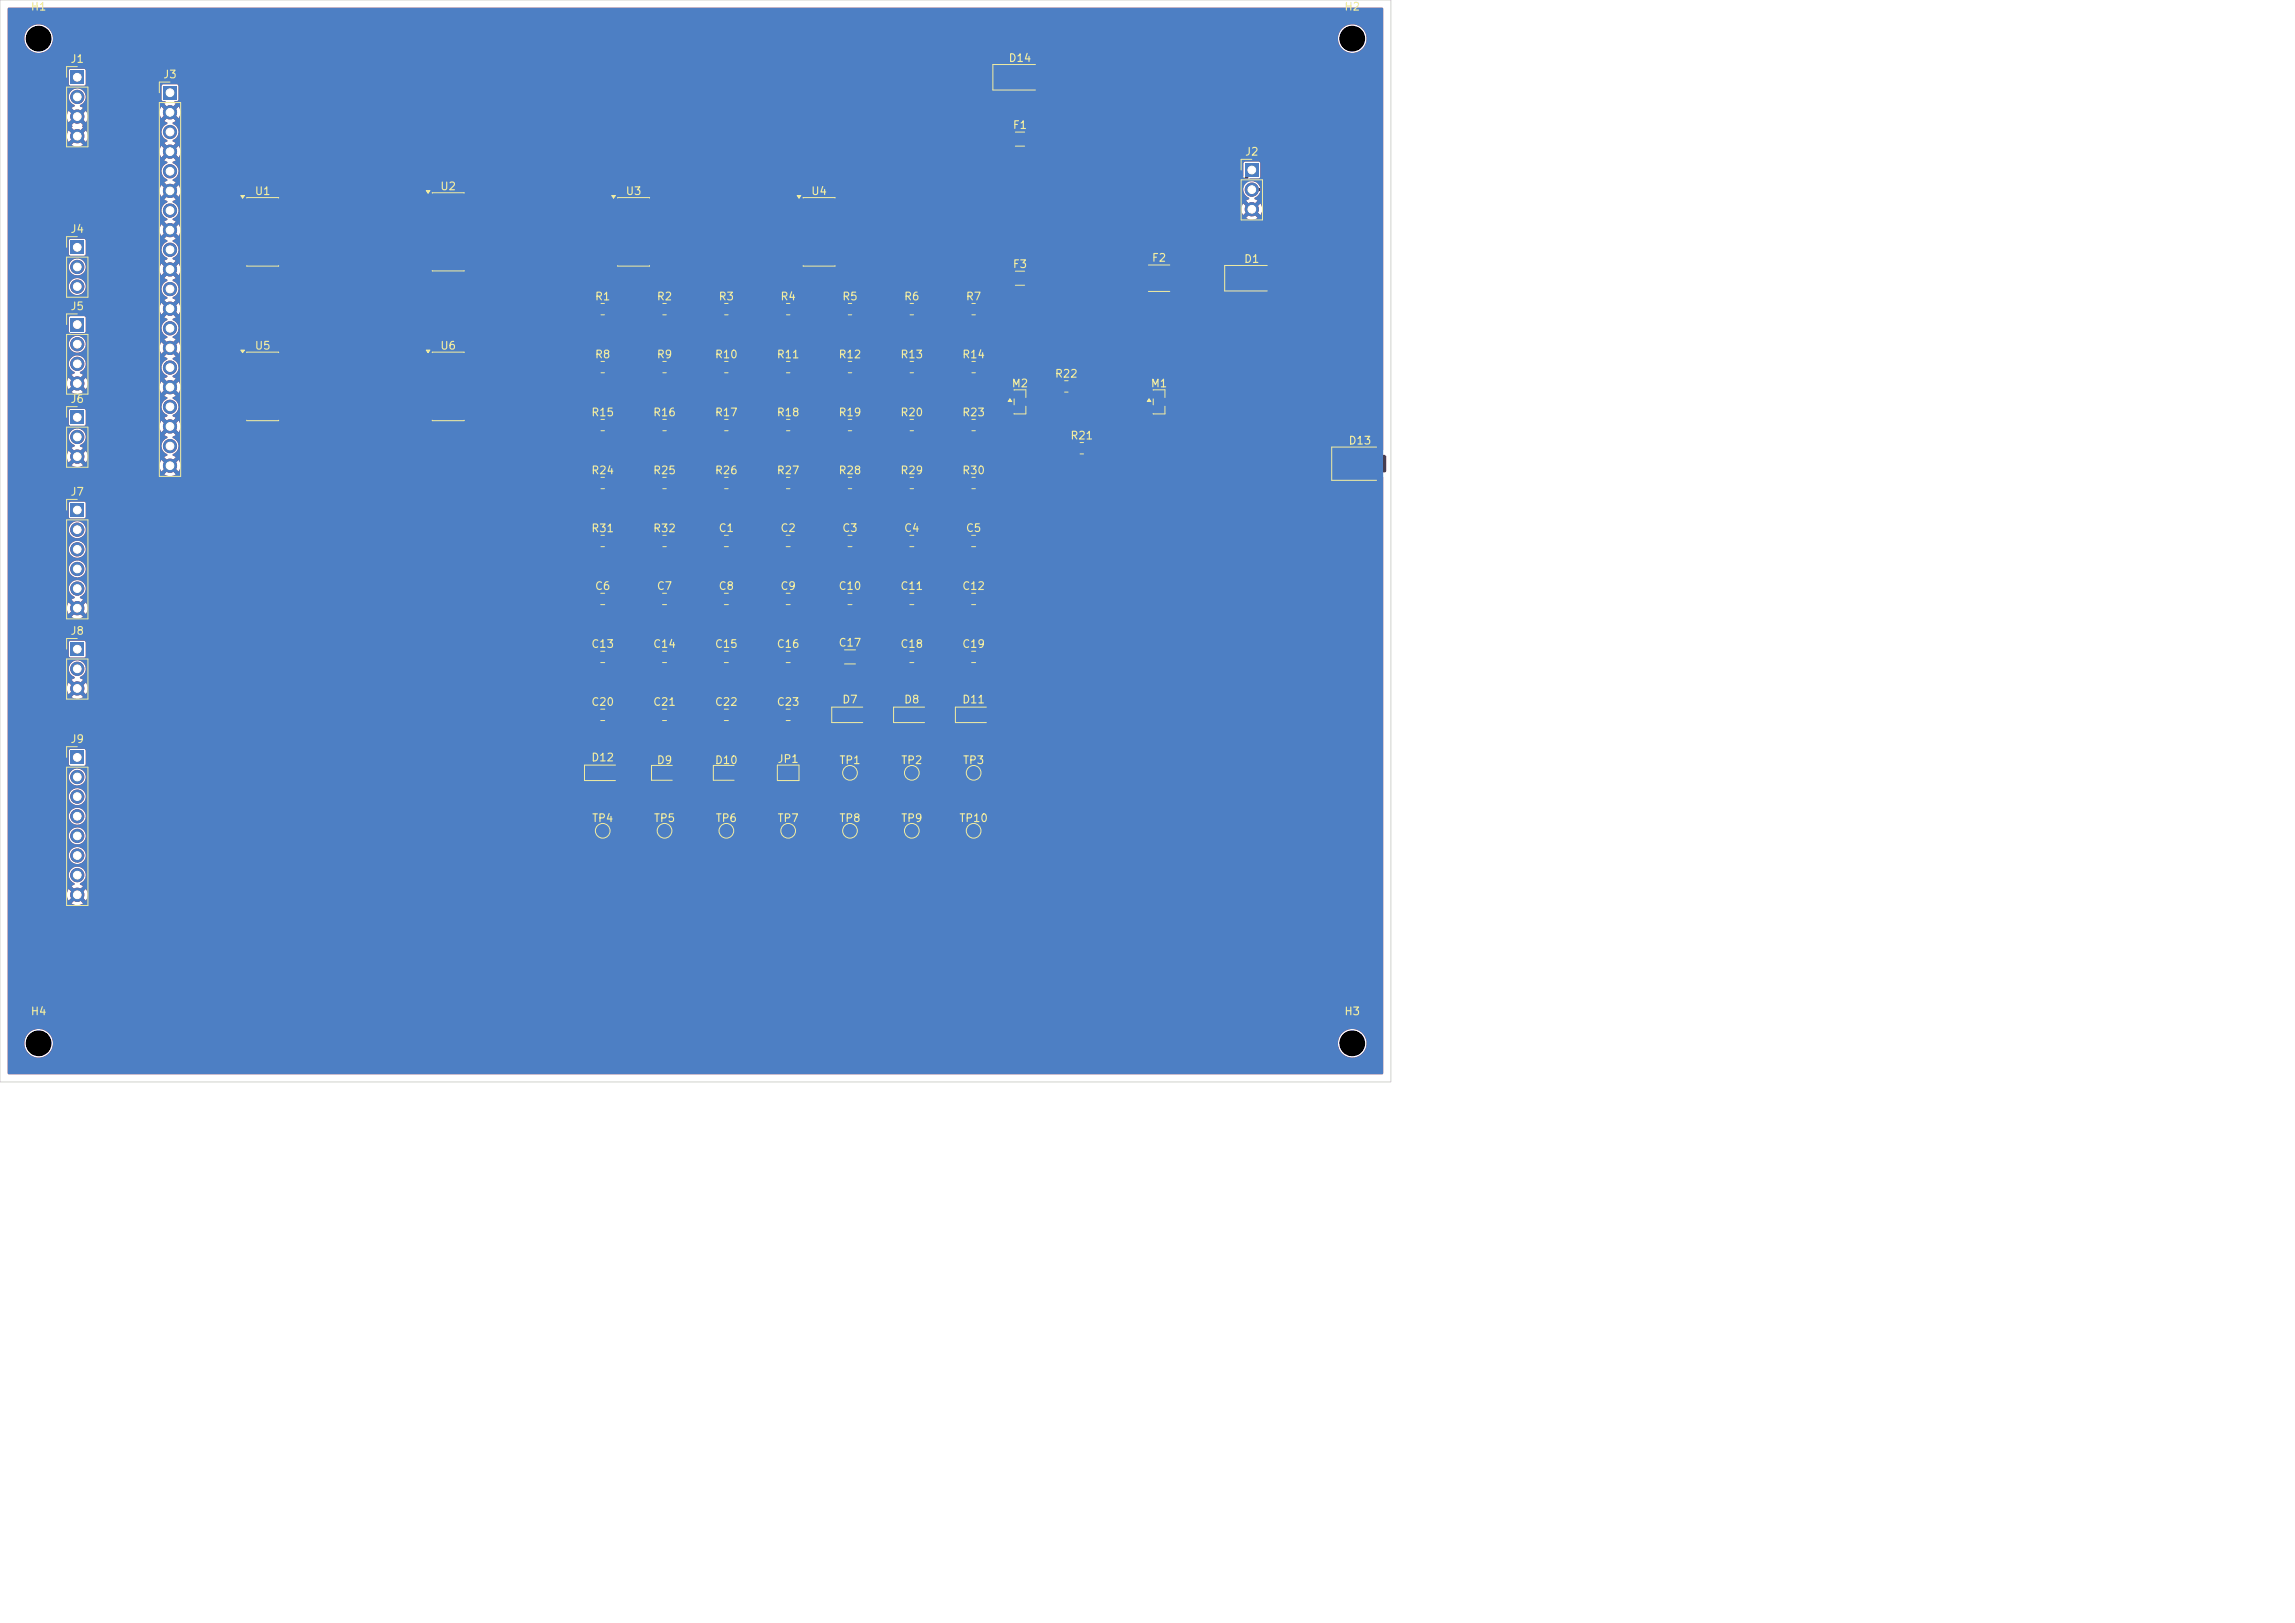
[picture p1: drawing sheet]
<svg xmlns="http://www.w3.org/2000/svg" width="297mm" height="210mm" viewBox="0 0 297 210" stroke-linecap="round" stroke-linejoin="round" font-family="sans-serif">
<defs><g id="words">
<g font-size="1" fill="#f2eda1">
<text x="3.9" y="1.6">H1</text>
<text x="173.9" y="1.6">H2</text>
<text x="9" y="8.4">J1</text>
<text x="21" y="10.4">J3</text>
<text x="130.4" y="8.3">D14</text>
<text x="131" y="16.9">F1</text>
<text x="161" y="20.4">J2</text>
<text x="32.9" y="25.5">U1</text>
<text x="56.9" y="24.9">U2</text>
<text x="80.9" y="25.5">U3</text>
<text x="104.9" y="25.5">U4</text>
<text x="9" y="30.4">J4</text>
<text x="131" y="34.9">F3</text>
<text x="149" y="34.1">F2</text>
<text x="160.9" y="34.3">D1</text>
<text x="9" y="40.4">J5</text>
<text x="76.9" y="39.1">R1</text>
<text x="84.9" y="39.1">R2</text>
<text x="92.9" y="39.1">R3</text>
<text x="100.9" y="39.1">R4</text>
<text x="108.9" y="39.1">R5</text>
<text x="116.9" y="39.1">R6</text>
<text x="124.9" y="39.1">R7</text>
<text x="32.9" y="45.5">U5</text>
<text x="56.9" y="45.5">U6</text>
<text x="76.9" y="46.6">R8</text>
<text x="84.9" y="46.6">R9</text>
<text x="92.4" y="46.6">R10</text>
<text x="100.4" y="46.6">R11</text>
<text x="108.4" y="46.6">R12</text>
<text x="116.4" y="46.6">R13</text>
<text x="124.4" y="46.6">R14</text>
<text x="9" y="52.4">J6</text>
<text x="130.9" y="50.4">M2</text>
<text x="136.4" y="49.1">R22</text>
<text x="148.9" y="50.4">M1</text>
<text x="76.4" y="54.1">R15</text>
<text x="84.4" y="54.1">R16</text>
<text x="92.4" y="54.1">R17</text>
<text x="100.4" y="54.1">R18</text>
<text x="108.4" y="54.1">R19</text>
<text x="116.4" y="54.1">R20</text>
<text x="124.4" y="54.1">R23</text>
<text x="138.4" y="57.1">R21</text>
<text x="174.4" y="57.8">D13</text>
<text x="9" y="64.4">J7</text>
<text x="76.4" y="61.6">R24</text>
<text x="84.4" y="61.6">R25</text>
<text x="92.4" y="61.6">R26</text>
<text x="100.4" y="61.6">R27</text>
<text x="108.4" y="61.6">R28</text>
<text x="116.4" y="61.6">R29</text>
<text x="124.4" y="61.6">R30</text>
<text x="76.4" y="69.1">R31</text>
<text x="84.4" y="69.1">R32</text>
<text x="92.9" y="69.1">C1</text>
<text x="100.9" y="69.1">C2</text>
<text x="108.9" y="69.1">C3</text>
<text x="116.9" y="69.1">C4</text>
<text x="124.9" y="69.1">C5</text>
<text x="76.9" y="76.6">C6</text>
<text x="84.9" y="76.6">C7</text>
<text x="92.9" y="76.6">C8</text>
<text x="100.9" y="76.6">C9</text>
<text x="108.4" y="76.6">C10</text>
<text x="116.4" y="76.6">C11</text>
<text x="124.4" y="76.6">C12</text>
<text x="9" y="82.4">J8</text>
<text x="108.4" y="83.9">C17</text>
<text x="76.4" y="84.1">C13</text>
<text x="84.4" y="84.1">C14</text>
<text x="92.4" y="84.1">C15</text>
<text x="100.4" y="84.1">C16</text>
<text x="116.4" y="84.1">C18</text>
<text x="124.4" y="84.1">C19</text>
<text x="76.4" y="91.6">C20</text>
<text x="84.4" y="91.6">C21</text>
<text x="92.4" y="91.6">C22</text>
<text x="100.4" y="91.6">C23</text>
<text x="108.9" y="91.3">D7</text>
<text x="116.9" y="91.3">D8</text>
<text x="124.4" y="91.3">D11</text>
<text x="9" y="96.4">J9</text>
<text x="76.4" y="98.8">D12</text>
<text x="84.9" y="99.1">D9</text>
<text x="92.4" y="99.1">D10</text>
<text x="100.5" y="99">JP1</text>
<text x="108.5" y="99.1">TP1</text>
<text x="116.5" y="99.1">TP2</text>
<text x="124.5" y="99.1">TP3</text>
<text x="76.5" y="106.6">TP4</text>
<text x="84.5" y="106.6">TP5</text>
<text x="92.5" y="106.6">TP6</text>
<text x="100.5" y="106.6">TP7</text>
<text x="108.5" y="106.6">TP8</text>
<text x="116.5" y="106.6">TP9</text>
<text x="124.1" y="106.6">TP10</text>
<text x="3.9" y="131.6">H4</text>
<text x="173.9" y="131.6">H3</text>
</g>
</g></defs>
<g fill="#c83434">
<path d="M116 92l.1-.1 .6 .1 .1 .1-.1 .9-.1 .1-.6-.1-.1-.1z"/>
<path d="M119.3 92l.1-.1 .6 .1 .1 .1-.1 .9-.1 .1-.6-.1-.1-.1z"/>
<path d="M116.6 76.8h.7l.2 .1v1.1l-.1 .2h-.6l-.2-.1v-1.1z"/>
<path d="M118.5 76.8h.7l.2 .1v1.1l-.1 .2h-.6l-.2-.1v-1.1z"/>
<path d="M84.6 46.9l.8-.1 .2 .2v1l-.2 .2h-.6l-.2-.2v-.9z"/>
<path d="M86.5 46.9l.7-.1 .2 .2v1l-.1 .2h-.7l-.2-.2v-.9z"/>
<path d="M100.6 46.9l.7-.1 .3 .2v1l-.2 .2h-.6l-.2-.2v-.9z"/>
<path d="M102.5 46.9l.7-.1 .2 .2v1l-.1 .2h-.6l-.3-.2v-.9z"/>
<path d="M9.2 9.2h1.6v1.7h-1.6z"/>
</g>
<g fill="#c83434" stroke="#c83434" stroke-width=".13">
<circle cx="10" cy="12.5" r=".85"/>
<circle cx="10" cy="15.1" r=".85"/>
<circle cx="10" cy="17.6" r=".85"/>
</g>
<g fill="#c83434">
<path d="M124.6 61.9l.7-.1 .3 .2v1l-.2 .2h-.6l-.2-.2v-.9z"/>
<path d="M126.5 61.9l.7-.1 .2 .2v1l-.1 .2h-.7l-.2-.2v-.9z"/>
<path d="M124.6 46.9l.7-.1 .3 .2v1l-.2 .2h-.6l-.2-.2v-.9z"/>
<path d="M126.5 46.9l.7-.1 .2 .2v1l-.1 .2h-.7l-.2-.2v-.9z"/>
<path d="M76.6 61.9l.7-.1 .3 .2v1l-.2 .2h-.6l-.2-.2v-.9z"/>
<path d="M78.5 61.9l.7-.1 .2 .2v1l-.1 .2h-.7l-.2-.2v-.9z"/>
<path d="M92.6 99.4l.7-.1 .2 .2v1l-.1 .2h-.6l-.2-.2z"/>
<path d="M94.5 99.4l.7-.1 .2 .2v1l-.1 .2h-.6l-.2-.2z"/>
</g>
<circle cx="94" cy="107.5" r=".75" fill="#c83434" stroke="#c83434" stroke-width=".13"/>
<path d="M9.2 53.2h1.6v1.7h-1.6z" fill="#c83434"/>
<g fill="#c83434" stroke="#c83434" stroke-width=".13">
<circle cx="10" cy="56.5" r=".85"/>
<circle cx="10" cy="59.1" r=".85"/>
</g>
<g fill="#c83434">
<path d="M76.6 91.8h.7l.2 .1v1.1l-.1 .2h-.6l-.2-.1-.1-1.1z"/>
<path d="M78.5 91.8h.7l.2 .1v1.1l-.1 .2h-.6l-.2-.1-.1-1.1z"/>
<path d="M116.6 69.3h.7l.2 .1v1.1l-.1 .2h-.6l-.2-.1v-1.1z"/>
<path d="M118.5 69.3h.7l.2 .1v1.1l-.1 .2h-.6l-.2-.1v-1.1z"/>
<path d="M9.2 97.2h1.6v1.7h-1.6z"/>
</g>
<g fill="#c83434" stroke="#c83434" stroke-width=".13">
<circle cx="10" cy="100.5" r=".85"/>
<circle cx="10" cy="103.1" r=".85"/>
<circle cx="10" cy="105.6" r=".85"/>
<circle cx="10" cy="108.2" r=".85"/>
<circle cx="10" cy="110.7" r=".85"/>
<circle cx="10" cy="113.2" r=".85"/>
<circle cx="10" cy="115.8" r=".85"/>
</g>
<g fill="#c83434">
<path d="M30.6 25.9h1.8l.1 .1v.4l-.1 .1h-1.8l-.1-.2z"/>
<path d="M30.6 27.2h1.8l.1 .1v.4l-.1 .1-1.8-.1-.1-.1z"/>
<path d="M30.6 28.5l1.8-.1 .1 .2v.3l-.1 .1h-1.8l-.1-.1z"/>
<path d="M30.6 29.7h1.8l.1 .2v.3l-.1 .1h-1.8l-.1-.1z"/>
<path d="M30.6 31h1.8l.1 .1v.4l-.1 .1h-1.8l-.1-.2z"/>
<path d="M30.6 32.3h1.8l.1 .1v.3l-.1 .1h-1.8l-.1-.1z"/>
<path d="M30.6 33.6l1.8-.1 .1 .2v.3l-.1 .1h-1.8l-.1-.1z"/>
<path d="M35.5 33.6l1.9-.1v.2v.3l-.1 .1h-1.7l-.1-.1z"/>
<path d="M35.5 32.3h1.9v.1v.3l-.1 .1h-1.7l-.1-.1z"/>
<path d="M35.5 31h1.9v.1v.4l-.1 .1h-1.7l-.1-.2z"/>
<path d="M35.5 29.7h1.9v.2v.3l-.1 .1h-1.7l-.1-.1z"/>
<path d="M35.5 28.5l1.9-.1v.2v.3l-.1 .1h-1.7l-.1-.1z"/>
<path d="M35.5 27.2h1.9v.1v.4l-.1 .1-1.7-.1-.1-.1z"/>
<path d="M35.5 25.9h1.9v.1v.4l-.1 .1h-1.7l-.1-.2z"/>
<path d="M54.6 25.3h1.8l.1 .1v.4l-.2 .1-1.7-.1v-.1z"/>
<path d="M54.6 26.6l1.8-.1 .1 .2v.3l-.2 .1h-1.7v-.1z"/>
<path d="M54.6 27.8h1.8l.1 .1v.4l-.2 .1h-1.7v-.2z"/>
<path d="M54.6 29.1h1.8l.1 .1v.4l-.2 .1h-1.7v-.2z"/>
<path d="M54.6 30.4l1.8-.1 .1 .2v.3l-.2 .1h-1.7v-.1z"/>
<path d="M54.6 31.6h1.8l.1 .2v.3l-.2 .1h-1.7v-.1z"/>
<path d="M54.6 32.9h1.8l.1 .1v.4l-.2 .1h-1.7v-.2z"/>
<path d="M54.6 34.2h1.8l.1 .1v.4h-.2h-1.7v-.1z"/>
<path d="M59.5 34.2h1.9l.1 .1-.1 .4h-.1h-1.7l-.1-.1z"/>
<path d="M59.5 32.9h1.9l.1 .1-.1 .4-.1 .1h-1.7l-.1-.2z"/>
<path d="M59.5 31.6h1.9l.1 .2-.1 .3-.1 .1h-1.7l-.1-.1z"/>
<path d="M59.5 30.4l1.9-.1 .1 .2-.1 .3-.1 .1h-1.7l-.1-.1z"/>
<path d="M59.5 29.1h1.9l.1 .1-.1 .4-.1 .1h-1.7l-.1-.2z"/>
<path d="M59.5 27.8h1.9l.1 .1-.1 .4-.1 .1h-1.7l-.1-.2z"/>
<path d="M59.5 26.6l1.9-.1 .1 .2-.1 .3-.1 .1h-1.7l-.1-.1z"/>
<path d="M59.5 25.3h1.9l.1 .1-.1 .4-.1 .1-1.7-.1-.1-.1z"/>
<path d="M92.6 91.8h.7l.2 .1v1.1l-.1 .2h-.6l-.2-.1-.1-1.1z"/>
<path d="M94.5 91.8h.7l.2 .1v1.1l-.1 .2h-.6l-.2-.1-.1-1.1z"/>
</g>
<circle cx="118" cy="107.5" r=".75" fill="#c83434" stroke="#c83434" stroke-width=".13"/>
<g fill="#c83434">
<path d="M76.6 39.4l.7-.1 .3 .2v1l-.2 .2h-.6l-.2-.2v-.9z"/>
<path d="M78.5 39.4l.7-.1 .2 .2v1l-.1 .2h-.7l-.2-.2v-.9z"/>
<path d="M76 99.5l.1-.1 .6 .1 .1 .1-.1 .9-.1 .1-.6-.1-.1-.1z"/>
<path d="M79.3 99.5l.1-.1 .6 .1 .1 .1-.1 .9-.1 .1-.6-.1-.1-.1z"/>
<path d="M108 84.2l.9-.1 .2 .2v1.4l-.2 .2h-.7l-.2-.2-.1-1.3z"/>
<path d="M111 84.2l.8-.1 .2 .2v1.4l-.1 .2h-.7l-.3-.2v-1.3z"/>
<path d="M78.6 25.9h1.8l.1 .1v.4l-.2 .1h-1.7l-.1-.2z"/>
<path d="M78.6 27.2h1.8l.1 .1v.4l-.2 .1-1.7-.1-.1-.1z"/>
<path d="M78.6 28.5l1.8-.1 .1 .2v.3l-.2 .1h-1.7l-.1-.1z"/>
<path d="M78.6 29.7h1.8l.1 .2v.3l-.2 .1h-1.7l-.1-.1z"/>
<path d="M78.6 31h1.8l.1 .1v.4l-.2 .1h-1.7l-.1-.2z"/>
<path d="M78.6 32.3h1.8l.1 .1v.3l-.2 .1h-1.7l-.1-.1z"/>
<path d="M78.6 33.6l1.8-.1 .1 .2v.3l-.2 .1h-1.7l-.1-.1z"/>
<path d="M83.5 33.6l1.9-.1v.2v.3l-.1 .1h-1.7l-.1-.1z"/>
<path d="M83.5 32.3h1.9v.1v.3l-.1 .1h-1.7l-.1-.1z"/>
<path d="M83.5 31h1.9v.1v.4l-.1 .1h-1.7l-.1-.2z"/>
<path d="M83.5 29.7h1.9v.2v.3l-.1 .1h-1.7l-.1-.1z"/>
<path d="M83.5 28.5l1.9-.1v.2v.3l-.1 .1h-1.7l-.1-.1z"/>
<path d="M83.5 27.2h1.9v.1v.4l-.1 .1-1.7-.1-.1-.1z"/>
<path d="M83.5 25.9h1.9v.1v.4l-.1 .1h-1.7l-.1-.2z"/>
<path d="M9.2 83.2h1.6v1.7h-1.6z"/>
</g>
<g fill="#c83434" stroke="#c83434" stroke-width=".13">
<circle cx="10" cy="86.5" r=".85"/>
<circle cx="10" cy="89.1" r=".85"/>
</g>
<g fill="#c83434">
<path d="M147.4 34.4l.8-.1 .2 .2v3l-.1 .2h-.8l-.2-.2v-2.9z"/>
<path d="M151.6 34.4l.8-.1 .3 .2v3l-.2 .2h-.7l-.2-.2v-2.9z"/>
</g>
<g fill="#c83434" stroke="#c83434" stroke-width=".13">
<circle cx="78" cy="107.5" r=".75"/>
<circle cx="126" cy="100" r=".75"/>
</g>
<g fill="#c83434">
<path d="M124 92l.1-.1 .6 .1 .1 .1-.1 .9-.1 .1-.6-.1-.1-.1z"/>
<path d="M127.3 92l.1-.1 .6 .1 .1 .1-.1 .9-.1 .1-.6-.1-.1-.1z"/>
</g>
<g fill="#c83434" stroke="#c83434" stroke-width=".13">
<circle cx="118" cy="100" r=".75"/>
<circle cx="102" cy="107.5" r=".75"/>
</g>
<path d="M21.1 11.2h1.8v1.7h-1.8z" fill="#c83434"/>
<g fill="#c83434" stroke="#c83434" stroke-width=".13">
<circle cx="22" cy="14.5" r=".85"/>
<circle cx="22" cy="17.1" r=".85"/>
<circle cx="22" cy="19.6" r=".85"/>
<circle cx="22" cy="22.2" r=".85"/>
<circle cx="22" cy="24.7" r=".85"/>
<circle cx="22" cy="27.2" r=".85"/>
<circle cx="22" cy="29.8" r=".85"/>
<circle cx="22" cy="32.3" r=".85"/>
<circle cx="22" cy="34.9" r=".85"/>
<circle cx="22" cy="37.4" r=".85"/>
<circle cx="22" cy="39.9" r=".85"/>
<circle cx="22" cy="42.5" r=".85"/>
<circle cx="22" cy="45" r=".85"/>
<circle cx="22" cy="47.6" r=".85"/>
<circle cx="22" cy="50.1" r=".85"/>
<circle cx="22" cy="52.6" r=".85"/>
<circle cx="22" cy="55.2" r=".85"/>
<circle cx="22" cy="57.7" r=".85"/>
<circle cx="22" cy="60.3" r=".85"/>
</g>
<g fill="#c83434">
<path d="M136.6 49.4l.8-.1 .2 .2v1l-.2 .2h-.6l-.2-.2v-.9z"/>
<path d="M138.5 49.4l.7-.1 .2 .2v1l-.1 .2h-.7l-.2-.2v-.9z"/>
<path d="M108.6 39.4l.7-.1 .3 .2v1l-.2 .2h-.6l-.2-.2v-.9z"/>
<path d="M110.5 39.4l.7-.1 .2 .2v1l-.1 .2h-.7l-.2-.2v-.9z"/>
<path d="M100.6 84.3h.7l.2 .1 .1 1.1-.2 .2h-.6l-.2-.1-.1-1.1z"/>
<path d="M102.5 84.3h.7l.2 .1 .1 1.1-.2 .2h-.6l-.2-.1-.1-1.1z"/>
<path d="M92.6 84.3h.7l.2 .1v1.1l-.1 .2h-.6l-.2-.1-.1-1.1z"/>
<path d="M94.5 84.3h.7l.2 .1v1.1l-.1 .2h-.6l-.2-.1-.1-1.1z"/>
<path d="M100.6 39.4l.7-.1 .3 .2v1l-.2 .2h-.6l-.2-.2v-.9z"/>
<path d="M102.5 39.4l.7-.1 .2 .2v1l-.1 .2h-.6l-.3-.2v-.9z"/>
<path d="M92.6 46.9l.7-.1 .3 .2v1l-.2 .2h-.6l-.2-.2v-.9z"/>
<path d="M94.5 46.9l.7-.1 .2 .2v1l-.1 .2h-.6l-.3-.2v-.9z"/>
<path d="M84.6 54.4l.8-.1 .2 .2v1l-.2 .2h-.6l-.2-.2v-.9z"/>
<path d="M86.5 54.4l.7-.1 .2 .2v1l-.1 .2h-.7l-.2-.2v-.9z"/>
<path d="M108.6 54.4l.7-.1 .3 .2v1l-.2 .2h-.6l-.2-.2v-.9z"/>
<path d="M110.5 54.4l.7-.1 .2 .2v1l-.1 .2h-.7l-.2-.2v-.9z"/>
<path d="M128.8 9.2l.2-.1h2l.2 .1v.2v1.4l-.2 .1h-2l-.2-.1-.1-.1z"/>
<path d="M132.8 9.2l.2-.1h2l.2 .1v.2v1.4l-.2 .1h-2l-.2-.1v-.1z"/>
<path d="M84.6 84.3h.7l.2 .1v1.1l-.1 .2h-.6l-.2-.1v-1.1z"/>
<path d="M86.5 84.3h.7l.2 .1v1.1l-.1 .2h-.6l-.2-.1-.1-1.1z"/>
<path d="M9.2 31.2h1.6v1.7h-1.6z"/>
</g>
<g fill="#c83434" stroke="#c83434" stroke-width=".13">
<circle cx="10" cy="34.5" r=".85"/>
<circle cx="10" cy="37.1" r=".85"/>
</g>
<g fill="#c83434">
<path d="M130 35.2l1-.1 .2 .2v1.3l-.1 .3h-.9l-.2-.2v-1.3z"/>
<path d="M132.8 35.2l1-.1 .2 .2v1.3l-.1 .3h-.9l-.2-.2v-1.3z"/>
<path d="M108.6 69.3h.7l.2 .1v1.1l-.1 .2h-.6l-.2-.1-.1-1.1z"/>
<path d="M110.5 69.3h.7l.2 .1v1.1l-.1 .2h-.6l-.2-.1v-1.1z"/>
<path d="M100.6 54.4l.7-.1 .3 .2v1l-.2 .2h-.6l-.2-.2v-.9z"/>
<path d="M102.5 54.4l.7-.1 .2 .2v1l-.1 .2h-.6l-.3-.2v-.9z"/>
<path d="M116.6 84.3h.7l.2 .1v1.1l-.1 .2h-.6l-.2-.1v-1.1z"/>
<path d="M118.5 84.3h.7l.2 .1v1.1l-.1 .2h-.6l-.2-.1v-1.1z"/>
<path d="M84.6 61.9l.8-.1 .2 .2v1l-.2 .2h-.6l-.2-.2v-.9z"/>
<path d="M86.5 61.9l.7-.1 .2 .2v1l-.1 .2h-.7l-.2-.2v-.9z"/>
<path d="M76.6 46.9l.7-.1 .3 .2v1l-.2 .2h-.6l-.2-.2v-.9z"/>
<path d="M78.5 46.9l.7-.1 .2 .2v1l-.1 .2h-.7l-.2-.2v-.9z"/>
<path d="M158.8 35.2l.2-.1h2l.2 .1 .1 .2-.1 1.4-.2 .1h-2l-.2-.1-.1-.1z"/>
<path d="M162.8 35.2l.2-.1h2l.2 .1v.2v1.4l-.2 .1h-2l-.2-.1v-.1z"/>
</g>
<circle cx="110" cy="107.5" r=".75" fill="#c83434" stroke="#c83434" stroke-width=".13"/>
<g fill="#c83434">
<path d="M92.6 69.3h.7l.2 .1v1.1l-.1 .2h-.6l-.2-.1-.1-1.1z"/>
<path d="M94.5 69.3h.7l.2 .1v1.1l-.1 .2h-.6l-.2-.1-.1-1.1z"/>
<path d="M148.4 50.8h1.3l.1 .1v.4l-.1 .1-1.3-.1-.1-.1z"/>
<path d="M148.4 52.7h1.3l.1 .1v.4l-.1 .1-1.3-.1-.1-.1z"/>
<path d="M150.2 51.7h1.4l.1 .2v.3l-.2 .1h-1.2l-.1-.1z"/>
<path d="M108.6 76.8h.7l.2 .1v1.1l-.1 .2h-.6l-.2-.1-.1-1.1z"/>
<path d="M110.5 76.8h.7l.2 .1v1.1l-.1 .2h-.6l-.2-.1v-1.1z"/>
<path d="M161.1 21.2h1.7v1.7h-1.7z"/>
</g>
<g fill="#c83434" stroke="#c83434" stroke-width=".13">
<circle cx="162" cy="24.5" r=".85"/>
<circle cx="162" cy="27.1" r=".85"/>
</g>
<g fill="#c83434">
<path d="M100.6 61.9l.7-.1 .3 .2v1l-.2 .2h-.6l-.2-.2v-.9z"/>
<path d="M102.5 61.9l.7-.1 .2 .2v1l-.1 .2h-.6l-.3-.2v-.9z"/>
<path d="M116.6 46.9l.8-.1 .2 .2v1l-.2 .2h-.6l-.2-.2v-.9z"/>
<path d="M118.5 46.9l.7-.1 .2 .2v1l-.1 .2h-.7l-.2-.2v-.9z"/>
<path d="M130 17.2l1-.1 .2 .2v1.3l-.1 .3h-.9l-.2-.2v-1.3z"/>
<path d="M132.8 17.2l1-.1 .2 .2v1.3l-.1 .3h-.9l-.2-.2v-1.3z"/>
<path d="M84.6 39.4l.8-.1 .2 .2v1l-.2 .2h-.6l-.2-.2v-.9z"/>
<path d="M86.5 39.4l.7-.1 .2 .2v1l-.1 .2h-.7l-.2-.2v-.9z"/>
<path d="M92.6 76.8h.7l.2 .1v1.1l-.1 .2h-.6l-.2-.1-.1-1.1z"/>
<path d="M94.5 76.8h.7l.2 .1v1.1l-.1 .2h-.6l-.2-.1-.1-1.1z"/>
<path d="M124.6 69.3h.7l.2 .1v1.1l-.1 .2h-.6l-.2-.1-.1-1.1z"/>
<path d="M126.5 69.3h.7l.2 .1v1.1l-.1 .2h-.6l-.2-.1-.1-1.1z"/>
<path d="M102.6 25.9h1.8l.1 .1v.4l-.2 .1h-1.7l-.1-.2z"/>
<path d="M102.6 27.2h1.8l.1 .1v.4l-.2 .1-1.7-.1-.1-.1z"/>
<path d="M102.6 28.5l1.8-.1 .1 .2v.3l-.2 .1h-1.7l-.1-.1z"/>
<path d="M102.6 29.7h1.8l.1 .2v.3l-.2 .1h-1.7l-.1-.1z"/>
<path d="M102.6 31h1.8l.1 .1v.4l-.2 .1h-1.7l-.1-.2z"/>
<path d="M102.6 32.3h1.8l.1 .1v.3l-.2 .1h-1.7l-.1-.1z"/>
<path d="M102.6 33.6l1.8-.1 .1 .2v.3l-.2 .1h-1.7l-.1-.1z"/>
<path d="M107.5 33.6l1.9-.1v.2v.3l-.1 .1h-1.7l-.1-.1z"/>
<path d="M107.5 32.3h1.9v.1v.3l-.1 .1h-1.7l-.1-.1z"/>
<path d="M107.5 31h1.9v.1v.4l-.1 .1h-1.7l-.1-.2z"/>
<path d="M107.5 29.7h1.9v.2v.3l-.1 .1h-1.7l-.1-.1z"/>
<path d="M107.5 28.5l1.9-.1v.2v.3l-.1 .1h-1.7l-.1-.1z"/>
<path d="M107.5 27.2h1.9v.1v.4l-.1 .1-1.7-.1-.1-.1z"/>
<path d="M107.5 25.9h1.9v.1v.4l-.1 .1h-1.7l-.1-.2z"/>
</g>
<circle cx="86" cy="107.5" r=".75" fill="#c83434" stroke="#c83434" stroke-width=".13"/>
<g fill="#c83434">
<path d="M124.6 54.4l.7-.1 .3 .2v1l-.2 .2h-.6l-.2-.2v-.9z"/>
<path d="M126.5 54.4l.7-.1 .2 .2v1l-.1 .2h-.7l-.2-.2v-.9z"/>
<path d="M100.6 91.8h.7l.2 .1 .1 1.1-.2 .2h-.6l-.2-.1-.1-1.1z"/>
<path d="M102.5 91.8h.7l.2 .1 .1 1.1-.2 .2h-.6l-.2-.1-.1-1.1z"/>
<path d="M92.6 39.4l.7-.1 .3 .2v1l-.2 .2h-.6l-.2-.2v-.9z"/>
<path d="M94.5 39.4l.7-.1 .2 .2v1l-.1 .2h-.6l-.3-.2v-.9z"/>
<path d="M84.6 76.8h.7l.2 .1v1.1l-.1 .2h-.6l-.2-.1v-1.1z"/>
<path d="M86.5 76.8h.7l.2 .1v1.1l-.1 .2h-.6l-.2-.1-.1-1.1z"/>
<path d="M100.6 69.3h.7l.2 .1 .1 1.1-.2 .2h-.6l-.2-.1-.1-1.1z"/>
<path d="M102.5 69.3h.7l.2 .1 .1 1.1-.2 .2h-.6l-.2-.1-.1-1.1z"/>
<path d="M130.4 50.8h1.3l.1 .1v.4l-.2 .1-1.2-.1-.1-.1z"/>
<path d="M130.4 52.7h1.3l.1 .1v.4l-.2 .1-1.2-.1-.1-.1z"/>
<path d="M132.2 51.7h1.4l.1 .2v.3l-.2 .1h-1.2l-.1-.1z"/>
<path d="M124.6 39.4l.7-.1 .3 .2v1l-.2 .2h-.6l-.2-.2v-.9z"/>
<path d="M126.5 39.4l.7-.1 .2 .2v1l-.1 .2h-.7l-.2-.2v-.9z"/>
<path d="M108.6 61.9l.7-.1 .3 .2v1l-.2 .2h-.6l-.2-.2v-.9z"/>
<path d="M110.5 61.9l.7-.1 .2 .2v1l-.1 .2h-.7l-.2-.2v-.9z"/>
<path d="M124.6 84.3h.7l.2 .1v1.1l-.1 .2h-.6l-.2-.1-.1-1.1z"/>
<path d="M126.5 84.3h.7l.2 .1v1.1l-.1 .2h-.6l-.2-.1-.1-1.1z"/>
<path d="M124.6 76.8h.7l.2 .1v1.1l-.1 .2h-.6l-.2-.1-.1-1.1z"/>
<path d="M126.5 76.8h.7l.2 .1v1.1l-.1 .2h-.6l-.2-.1-.1-1.1z"/>
<path d="M116.6 61.9l.8-.1 .2 .2v1l-.2 .2h-.6l-.2-.2v-.9z"/>
<path d="M118.5 61.9l.7-.1 .2 .2v1l-.1 .2h-.7l-.2-.2v-.9z"/>
<path d="M76.6 69.4l.7-.1 .3 .2v1l-.2 .2h-.6l-.2-.2v-.9z"/>
<path d="M78.5 69.4l.7-.1 .2 .2v1l-.1 .2h-.7l-.2-.2v-.9z"/>
<path d="M116.6 54.4l.8-.1 .2 .2v1l-.2 .2h-.6l-.2-.2v-.9z"/>
<path d="M118.5 54.4l.7-.1 .2 .2v1l-.1 .2h-.7l-.2-.2v-.9z"/>
<path d="M76.6 84.3h.7l.2 .1v1.1l-.1 .2h-.6l-.2-.1-.1-1.1z"/>
<path d="M78.5 84.3h.7l.2 .1v1.1l-.1 .2h-.6l-.2-.1-.1-1.1z"/>
<path d="M84.6 91.8h.7l.2 .1v1.1l-.1 .2h-.6l-.2-.1v-1.1z"/>
<path d="M86.5 91.8h.7l.2 .1v1.1l-.1 .2h-.6l-.2-.1-.1-1.1z"/>
<path d="M9.2 65.2h1.6v1.7h-1.6z"/>
</g>
<g fill="#c83434" stroke="#c83434" stroke-width=".13">
<circle cx="10" cy="68.5" r=".85"/>
<circle cx="10" cy="71.1" r=".85"/>
<circle cx="10" cy="73.6" r=".85"/>
<circle cx="10" cy="76.2" r=".85"/>
<circle cx="10" cy="78.7" r=".85"/>
</g>
<g fill="#c83434">
<path d="M84.6 99.4l.7-.1 .2 .2v1l-.1 .2h-.6l-.2-.2z"/>
<path d="M86.5 99.4l.7-.1 .2 .2v1l-.1 .2h-.6l-.2-.2z"/>
<path d="M92.6 54.4l.7-.1 .3 .2v1l-.2 .2h-.6l-.2-.2v-.9z"/>
<path d="M94.5 54.4l.7-.1 .2 .2v1l-.1 .2h-.6l-.3-.2v-.9z"/>
<path d="M76.6 54.4l.7-.1 .3 .2v1l-.2 .2h-.6l-.2-.2v-.9z"/>
<path d="M78.5 54.4l.7-.1 .2 .2v1l-.1 .2h-.7l-.2-.2v-.9z"/>
<path d="M172.7 58.9h.1h2.1h.1l.1 .2v1.8l-.1 .2-.1 .1h-2.1l-.1-.1-.1-.2v-1.8z"/>
<path d="M177 58.9h.1h2h.2l.1 .2v1.8l-.1 .2-.2 .1h-2l-.1-.1-.1-.2v-1.8z"/>
<path d="M100.6 76.8h.7l.2 .1 .1 1.1-.2 .2h-.6l-.2-.1-.1-1.1z"/>
<path d="M102.5 76.8h.7l.2 .1 .1 1.1-.2 .2h-.6l-.2-.1-.1-1.1z"/>
<path d="M108.6 46.9l.7-.1 .3 .2v1l-.2 .2h-.6l-.2-.2v-.9z"/>
<path d="M110.5 46.9l.7-.1 .2 .2v1l-.1 .2h-.7l-.2-.2v-.9z"/>
<path d="M108 92l.1-.1 .6 .1 .1 .1-.1 .9-.1 .1-.6-.1-.1-.1z"/>
<path d="M111.3 92l.1-.1 .6 .1 .1 .1-.1 .9-.1 .1-.6-.1-.1-.1z"/>
<path d="M30.6 45.9h1.8l.1 .1v.4l-.1 .1h-1.8l-.1-.2z"/>
<path d="M30.6 47.2h1.8l.1 .1v.4l-.1 .1-1.8-.1-.1-.1z"/>
<path d="M30.6 48.5l1.8-.1 .1 .2v.3l-.1 .1h-1.8l-.1-.1z"/>
<path d="M30.6 49.7h1.8l.1 .2v.3l-.1 .1h-1.8l-.1-.1z"/>
<path d="M30.6 51h1.8l.1 .1v.4l-.1 .1h-1.8l-.1-.2z"/>
<path d="M30.6 52.3h1.8l.1 .1v.3l-.1 .1h-1.8l-.1-.1z"/>
<path d="M30.6 53.6l1.8-.1 .1 .2v.3l-.1 .1h-1.8l-.1-.1z"/>
<path d="M35.5 53.6l1.9-.1v.2v.3l-.1 .1h-1.7l-.1-.1z"/>
<path d="M35.5 52.3h1.9v.1v.3l-.1 .1h-1.7l-.1-.1z"/>
<path d="M35.5 51h1.9v.1v.4l-.1 .1h-1.7l-.1-.2z"/>
<path d="M35.5 49.7h1.9v.2v.3l-.1 .1h-1.7l-.1-.1z"/>
<path d="M35.5 48.5l1.9-.1v.2v.3l-.1 .1h-1.7l-.1-.1z"/>
<path d="M35.5 47.2h1.9v.1v.4l-.1 .1-1.7-.1-.1-.1z"/>
<path d="M35.5 45.9h1.9v.1v.4l-.1 .1h-1.7l-.1-.2z"/>
<path d="M54.6 45.9h1.8l.1 .1v.4l-.2 .1h-1.7v-.2z"/>
<path d="M54.6 47.2h1.8l.1 .1v.4l-.2 .1-1.7-.1v-.1z"/>
<path d="M54.6 48.5l1.8-.1 .1 .2v.3l-.2 .1h-1.7v-.1z"/>
<path d="M54.6 49.7h1.8l.1 .2v.3l-.2 .1h-1.7v-.1z"/>
<path d="M54.6 51h1.8l.1 .1v.4l-.2 .1h-1.7v-.2z"/>
<path d="M54.6 52.3h1.8l.1 .1v.3l-.2 .1h-1.7v-.1z"/>
<path d="M54.6 53.6l1.8-.1 .1 .2v.3l-.2 .1h-1.7v-.1z"/>
<path d="M59.5 53.6l1.9-.1 .1 .2-.1 .3-.1 .1h-1.7l-.1-.1z"/>
<path d="M59.5 52.3h1.9l.1 .1-.1 .3-.1 .1h-1.7l-.1-.1z"/>
<path d="M59.5 51h1.9l.1 .1-.1 .4-.1 .1h-1.7l-.1-.2z"/>
<path d="M59.5 49.7h1.9l.1 .2-.1 .3-.1 .1h-1.7l-.1-.1z"/>
<path d="M59.5 48.5l1.9-.1 .1 .2-.1 .3-.1 .1h-1.7l-.1-.1z"/>
<path d="M59.5 47.2h1.9l.1 .1-.1 .4-.1 .1-1.7-.1-.1-.1z"/>
<path d="M59.5 45.9h1.9l.1 .1-.1 .4-.1 .1h-1.7l-.1-.2z"/>
<path d="M100.8 99.3h1v1.5h-1z"/>
<path d="M102.1 99.3h1v1.5h-1z"/>
<path d="M84.6 69.4l.8-.1 .2 .2v1l-.2 .2h-.6l-.2-.2v-.9z"/>
<path d="M86.5 69.4l.7-.1 .2 .2v1l-.1 .2h-.7l-.2-.2v-.9z"/>
<path d="M138.6 57.4l.7-.1 .3 .2v1l-.2 .2h-.6l-.2-.2v-.9z"/>
<path d="M140.5 57.4l.7-.1 .2 .2v1l-.1 .2h-.7l-.2-.2v-.9z"/>
</g>
<g fill="#c83434" stroke="#c83434" stroke-width=".13">
<circle cx="110" cy="100" r=".75"/>
<circle cx="126" cy="107.5" r=".75"/>
</g>
<g fill="#c83434">
<path d="M116.6 39.4l.8-.1 .2 .2v1l-.2 .2h-.6l-.2-.2v-.9z"/>
<path d="M118.5 39.4l.7-.1 .2 .2v1l-.1 .2h-.7l-.2-.2v-.9z"/>
<path d="M76.6 76.8h.7l.2 .1v1.1l-.1 .2h-.6l-.2-.1-.1-1.1z"/>
<path d="M78.5 76.8h.7l.2 .1v1.1l-.1 .2h-.6l-.2-.1-.1-1.1z"/>
<path d="M9.2 41.2h1.6v1.7h-1.6z"/>
</g>
<g fill="#c83434" stroke="#c83434" stroke-width=".13">
<circle cx="10" cy="44.5" r=".85"/>
<circle cx="10" cy="47.1" r=".85"/>
<circle cx="10" cy="49.6" r=".85"/>
</g>
<g fill="#c83434">
<path d="M92.6 61.9l.7-.1 .3 .2v1l-.2 .2h-.6l-.2-.2v-.9z"/>
<path d="M94.5 61.9l.7-.1 .2 .2v1l-.1 .2h-.6l-.3-.2v-.9z"/>
</g>
<path d="M162 22l-9.9 14h7.9M162 24.5h8v27.5h-19.1l13.1-16M138.9 50l10.2 1.1h-10v6.9" fill="none" stroke="#c83434" stroke-width=".4"/>
<path d="M1 1.1l177.9-.1 .1 .1v57.1l-.1 .1h-.5v3.4h.5l.1 .1v77.1l-.1 .1h-177.8l-.1-4.1h2.1a1.85 1.85 0 0 0 1.9 2 1.85 1.85 0 0 0 1.9-2h166.2v.2a1.85 1.85 0 0 0 2.9 1.5 1.85 1.85 0 0 0 0-3.2 1.85 1.85 0 0 0-2.9 1.5h-166.2l-.1-.3a1.85 1.85 0 0 0-1.9-1.5 1.85 1.85 0 0 0-1.8 1.8h-2.1v-19.2h7.6l.1 .4 .2 .4 .6-.6 .2 .3 .2 .1-.7 .6h.1a1.34 1.34 0 0 0 1.5 0l-.7-.6 .2-.1 .2-.3 .6 .6h.1a1.34 1.34 0 0 0-.1-1.5l-.6 .7-.1-.2-.3-.2 .7-.6-.4-.2v-.2a1.11 1.11 0 0 0 .4-1.7 1.11 1.11 0 0 0-1.7 0 1.11 1.11 0 0 0 .5 1.7v.2l-.4 .2 .7 .6-.3 .2-.1 .2-.6-.7-.3 .7h-7.6v-5.1h7.9v.2a1.1 1.1 0 0 0 1.7 .8 1.1 1.1 0 0 0 0-1.8 1.1 1.1 0 0 0-1.7 .8h-7.9v-2.5h7.9v.1a1.1 1.1 0 0 0 1.4 1 1.1 1.1 0 0 0 .6-1.6h66.1v.2a1.01 1.01 0 0 0 1.1 .7 1.01 1.01 0 0 0 .9-.9h6v.2a1.01 1.01 0 0 0 1.1 .7 1.01 1.01 0 0 0 .9-.9h6v.2a1.01 1.01 0 0 0 1.1 .7 1.01 1.01 0 0 0 .9-.9h6v.2a1.01 1.01 0 0 0 1.1 .7 1.01 1.01 0 0 0 .9-.9h6v.2a1.01 1.01 0 0 0 1.1 .7 1.01 1.01 0 0 0 .9-.9h6v.2a1.01 1.01 0 0 0 1.1 .7 1.01 1.01 0 0 0 .9-.9h6v.2a1.01 1.01 0 0 0 1.7 .4 1.01 1.01 0 0 0-.3-1.6 1.01 1.01 0 0 0-1.4 1h-6v-.2a1.01 1.01 0 0 0-1.1-.9 1.01 1.01 0 0 0-.9 1.1h-6v-.2a1.01 1.01 0 0 0-1.1-.9 1.01 1.01 0 0 0-.9 1.1h-6v-.2a1.01 1.01 0 0 0-1.1-.9 1.01 1.01 0 0 0-.9 1.1h-6v-.2a1.01 1.01 0 0 0-1.1-.9 1.01 1.01 0 0 0-.9 1.1h-6v-.2a1.01 1.01 0 0 0-1.1-.9 1.01 1.01 0 0 0-.9 1.1h-6v-.2a1.01 1.01 0 0 0-1.1-.9 1.01 1.01 0 0 0-.9 1.1h-66.1a1.1 1.1 0 0 0-1.2-.5 1.1 1.1 0 0 0-.8 1h-7.9v-2.6h7.9v.2a1.1 1.1 0 0 0 1.7 .9 1.1 1.1 0 0 0 0-1.9 1.1 1.1 0 0 0-1.7 .8h-7.9v-2.5h7.9v.2a1.1 1.1 0 0 0 1.7 .8 1.1 1.1 0 0 0 0-1.9 1.1 1.1 0 0 0-1.7 .9h-7.9v-2.5h7.9v.1a1.1 1.1 0 0 0 1.7 .9 1.1 1.1 0 0 0-.1-1.9h65.1l.1 .9 .1 .2 .3 .2 .6-.1 .2-.1 .1-.2 .1-.9h1.8l.1 .9 .1 .2 .2 .1h.7l.2-.1 .1-.2h3.8a.73 .73 0 0 0 .7 .7h.6a.93 .93 0 0 0 .7-.6l.5 .3 .6 .1 .3-.2 .2-.3h4.4l.1 .4 .3 .2 .8 .1a.92 .92 0 0 0 .8-.6l.5 .3h.7l.2-.1 .2-.3v-1l-.1-.3h5v1.6l.2 .2h2.4l.2-.2v-.7h5.6a1.01 1.01 0 0 0 1 .9 1.01 1.01 0 0 0 1-.9h6v.2a1.01 1.01 0 0 0 1.1 .7 1.01 1.01 0 0 0 .9-.9h6v.2a1.01 1.01 0 0 0 1.7 .4 1.01 1.01 0 0 0-.3-1.6 1.01 1.01 0 0 0-1.4 1h-6v-.2a1.01 1.01 0 0 0-1.1-.9 1.01 1.01 0 0 0-.9 1.1h-6v-.2a1.01 1.01 0 0 0-1.1-.9 1.01 1.01 0 0 0-.9 1.1h-5.6v-.9l-.2-.2h-2.4l-.2 .2h-5l-.3-.1-.7-.1-.3 .2-.1 .2-.2-.1a.73 .73 0 0 0-.7-.5v2.4h-.5v-1h-.7v.3h-4.4v-1h4.4v.3h.7v-1a.73 .73 0 0 0-.7 .7h-4.4l-.2-.3-.3-.2-.6 .1-.4 .3-.2-.1a.73 .73 0 0 0-.7-.5v2.4h-.5v-1h-.7v.3h-3.8v-1h3.8v.3h.7v-1l-.4 .2-.3 .2v.3h-3.8l-.1-.2-.2-.1-.6-.1a.47 .47 0 0 0-.5 .5h-1.8l-.2-.3-.3-.2-.7 .1-.3 .4h-65.1a1.1 1.1 0 0 0-1.6 .9h-7.9v-3.4h7.9l.1 1.9 1.9 .1 .2-.2v-1.8l-.2-.2h-1.8l-.2 .2h-7.9v-5.1h75.3v1l.1 .3 .3 .2h.7l.5-.4 .3 .5a1.2 1.2 0 0 0 1 .1 .78 .78 0 0 0 .8-1h-.8v1h-.5v-1.4h1.3v-.3h4.3v1.1l.3 .3 .8 .1 .4-.4h.1a.87 .87 0 0 0 .8 .6h.6a.79 .79 0 0 0 .7-1h-.8v1h-.5v-1.4h1.3v-.3h4.3v1.1l.3 .3 .8 .1 .4-.4h.1a.87 .87 0 0 0 .8 .6h.5a.79 .79 0 0 0 .8-1h-.8v1h-.5v-1.4h1.3v-.3h4.3v1.1l.3 .3 .8 .1 .4-.4h.1a.87 .87 0 0 0 .8 .6h.5a.79 .79 0 0 0 .8-1h-.8v1h-.5v-1.4h1.3v-.2h3.6l.1 .9 .1 .2 .3 .2 .6-.1 .2-.1 .1-.2 .1-.9h1.8l.1 .9 .1 .2 .3 .2 .6-.1 .2-.1 .1-.2 .1-.9h3.2l.1 .9 .1 .2 .3 .2 .6-.1 .2-.1 .1-.2 .1-.9h1.8l.1 .9 .1 .2 .3 .2 .6-.1 .2-.1 .1-.2 .1-.9h3.2l.1 .9 .1 .2 .3 .2 .6-.1 .2-.1 .1-.2 .1-.9h1.8l.1 .9 .1 .2 .2 .1h.8l.3-.4-.1-.9-.1-.2-.3-.2-.7 .1-.3 .4h-1.8l-.2-.3-.3-.2-.7 .1-.3 .4h-3.2l-.2-.3-.3-.2-.7 .1-.3 .4h-1.8l-.2-.3-.3-.2-.7 .1-.3 .4h-3.2l-.2-.3-.3-.2-.7 .1-.3 .4h-1.8l-.2-.3-.3-.2-.7 .1-.3 .4h-3.6a.74 .74 0 0 0-.8-.8v1h-.5v-1a1.06 1.06 0 0 0-.8 .6l-.5-.4h-.6l-.4 .2-.1 .3h-4.3a.74 .74 0 0 0-.8-.7v1h-.5v-1a1.06 1.06 0 0 0-.8 .6l-.5-.4h-.6l-.4 .2-.1 .3h-4.3a.74 .74 0 0 0-.8-.7v1h-.5v-1a1.06 1.06 0 0 0-.8 .6l-.5-.4h-.6l-.4 .2-.1 .3h-4.3a.74 .74 0 0 0-.8-.7v1h-.5v-1a1.06 1.06 0 0 0-.8 .6l-.5-.4h-.6l-.4 .2-.1 .3h-75.3v-3h7.6l.1 .4 .2 .4 .6-.6 .2 .3 .2 .1-.7 .6a1.33 1.33 0 0 0 1.6 0l-.7-.6 .2-.1 .2-.3 .6 .6h.1a1.34 1.34 0 0 0-.1-1.5l-.6 .7-.2-.3-.2-.1 .7-.6-.4-.2v-.2a1.11 1.11 0 0 0 .4-1.7 1.11 1.11 0 0 0-1.7 0 1.11 1.11 0 0 0 .5 1.7v.2l-.4 .2 .7 .6-.2 .1-.2 .3-.6-.7-.3 .7h-7.6v-5.9h7.9v1.8l.2 .2h1.8l.2-.2v-.4h65.2v1.1l.3 .3 .8 .1 .5-.4a.87 .87 0 0 0 .8 .6h.6a.79 .79 0 0 0 .7-.9h-.8v.9h-.5v-1.5h1.3v-.2h4.3v1.1l.3 .3 .8 .1 .5-.4a.87 .87 0 0 0 .8 .6h.6a.79 .79 0 0 0 .7-.9h-.8v.9h-.5v-1.5h1.3v-.2h4.3v1.1l.1 .2 .4 .2h.6l.3-.3 .1-1.2h.4v1.1l.1 .2 .3 .2h.7l.3-.3 .1-1.2h4.6l.1 1.2 .3 .3h.7l.3-.2 .1-.2v-1.1h.4l.1 1.2 .3 .3h.6l.4-.2 .1-.2v-1.3h4v1.5l.3 .3h1l.2-.1 .2-.3h1a.75 .75 0 0 0 .8 .7h.6a.74 .74 0 0 0 .7-.7v-.4h-.8v1.1h-.5v-1.1h-.8v.4h-1v-1.4h1v.4h2.1v-.2h3.8v1.1l.3 .3 .8 .1 .4-.4h.1a.87 .87 0 0 0 .8 .6h.5a.79 .79 0 0 0 .7-.9h-.7v.9h-.5v-1.5h1.2v-.2h4.4v1.1l.3 .3 .8 .1 .4-.4h.1a.87 .87 0 0 0 .7 .6h.6a.79 .79 0 0 0 .7-.9h-.7v.9h-.6l.1-1.5h1.2v-.2a.74 .74 0 0 0-.7-.7v.9h-.5l-.1-.9a.94 .94 0 0 0-.7 .6l-.5-.4h-.6l-.4 .2-.1 .3h-4.4a.74 .74 0 0 0-.7-.7v.9h-.5v-.9a1.05 1.05 0 0 0-.8 .6l-.5-.4h-.6l-.4 .2-.1 .3h-3.8a.76 .76 0 0 0-.8-.9v1.1h-.5v-1.1l-.5 .2-.2 .2-.1 .3h-1l-.3-.4-.9-.1-.4 .2-.1 .3h-4l-.4-.3h-.6l-.4 .2-.1 .3h-.4l-.3-.4-.7-.1-.4 .2-.1 .3h-4.6l-.3-.4-.7-.1-.4 .2-.1 .3h-.4a.49 .49 0 0 0-.5-.5l-.7 .1-.3 .4h-4.3a.74 .74 0 0 0-.8-.7v.9h-.5v-.9a1.06 1.06 0 0 0-.8 .6l-.5-.4h-.6l-.4 .2-.1 .3h-4.3a.74 .74 0 0 0-.8-.7v.9h-.5v-.9a1.06 1.06 0 0 0-.8 .6l-.5-.4h-.6l-.4 .2-.1 .3h-65.2v-1.4l-.2-.2h-1.8l-.2 .2h-7.9v-4.5h7.6l.1 .4 .2 .5 .6-.7 .2 .3 .2 .1-.7 .6 .1 .1a1.34 1.34 0 0 0 1.5-.1l-.7-.6 .2-.1 .2-.3 .6 .7 .1-.1a1.34 1.34 0 0 0-.1-1.5l-.6 .7-.2-.3-.2-.1 .7-.6-.4-.2v-.2l.3-.2h65.6v1l.1 .3 .3 .2h.7l.5-.4 .3 .5a1.2 1.2 0 0 0 1 .1 .78 .78 0 0 0 .8-1h-.8v1h-.5v-1.4h1.3v-.3h4.3v1.1l.3 .3 .8 .1 .5-.4a.87 .87 0 0 0 .8 .6h.6a.79 .79 0 0 0 .7-1h-.8v1h-.5v-1.4h1.3v-.3h4.3v1.1l.3 .3 .8 .1 .4-.4h.1a.87 .87 0 0 0 .8 .6h.5a.79 .79 0 0 0 .8-1h-.8v1h-.5v-1.4h1.3v-.3h4.3v1.1l.3 .3 .8 .1 .4-.4h.1a.87 .87 0 0 0 .8 .6h.5a.79 .79 0 0 0 .8-1h-.8v1h-.5v-1.4h1.3v-.3h4.3v1.1l.3 .3 .8 .1 .4-.4h.1a.87 .87 0 0 0 .8 .6h.5a.79 .79 0 0 0 .7-1h-.7v1h-.5v-1.4h1.2v-.3h4.4v1.1l.3 .3 .8 .1 .4-.4h.1a.87 .87 0 0 0 .8 .6h.5a.79 .79 0 0 0 .7-1h-.7v1h-.5v-1.4h1.2v-.3h4.4v1.1l.3 .3 .8 .1 .4-.4h.1a.87 .87 0 0 0 .7 .6h.6a.79 .79 0 0 0 .7-1h-.7v1h-.6l.1-1.4h1.2v-.3a.74 .74 0 0 0-.7-.7v1h-.5l-.1-1a.94 .94 0 0 0-.7 .6l-.5-.4h-.6l-.4 .2-.1 .3h-4.4a.74 .74 0 0 0-.7-.7v1h-.5v-1a1.05 1.05 0 0 0-.8 .6l-.5-.4h-.6l-.4 .2-.1 .3h-4.4a.74 .74 0 0 0-.7-.7v1h-.5v-1a1.06 1.06 0 0 0-.8 .6l-.5-.4h-.6l-.4 .2-.1 .3h-4.3a.74 .74 0 0 0-.8-.7v1h-.5v-1a1.06 1.06 0 0 0-.8 .6l-.5-.4h-.6l-.4 .2-.1 .3h-4.3a.74 .74 0 0 0-.8-.7v1h-.5v-1a1.06 1.06 0 0 0-.8 .6l-.5-.4h-.6l-.4 .2-.1 .3h-4.3a.74 .74 0 0 0-.8-.7v1h-.5v-1a1.06 1.06 0 0 0-.8 .6l-.5-.4h-.6l-.4 .2-.1 .3h-4.3a.74 .74 0 0 0-.8-.7v1h-.5v-1a1.06 1.06 0 0 0-.8 .6l-.5-.4h-.6l-.4 .2-.1 .3h-65.6a1.11 1.11 0 0 0 0-1.7 1.11 1.11 0 0 0-1.7 .4 1.11 1.11 0 0 0 .6 1.5v.2l-.4 .2 .7 .6-.2 .1-.2 .3-.6-.7-.3 .7h-7.6v-5.1h7.9v.2a1.1 1.1 0 0 0 1.7 .9 1.1 1.1 0 0 0 0-1.9 1.1 1.1 0 0 0-1.7 .8h-7.9v-2.5h7.9v.2a1.1 1.1 0 0 0 1.7 .8 1.1 1.1 0 0 0 0-1.9 1.1 1.1 0 0 0-1.7 .9h-7.9v-2.5h7.9v.1a1.1 1.1 0 0 0 1.6 .9h65.8v1.1l.2 .2 .3 .2 .7-.1 .3-.2 .1-1.2h.2l.1 1.1 .1 .2 .3 .2 .7-.1 .3-.2 .1-1.2h4.6v1.1l.2 .2 .2 .1 .7 .1 .5-.3 .3 .3a1.22 1.22 0 0 0 1 .2 .77 .77 0 0 0 .7-.9h-.7v.9h-.6l.1-1.5h1.2v-.2h4.4v1.1l.3 .3 .8 .1 .4-.4h.1a.87 .87 0 0 0 .8 .6h.5a.79 .79 0 0 0 .8-.9h-.8v.9h-.5v-1.5h1.3v-.2h4.3v1.1l.3 .3 .8 .1 .4-.4h.1a.87 .87 0 0 0 .8 .6h.5a.79 .79 0 0 0 .8-.9h-.8v.9h-.5v-1.5h1.3v-.2h4.3v1.1l.3 .3 .8 .1 .4-.4h.1a.87 .87 0 0 0 .8 .6h.5a.79 .79 0 0 0 .7-.9h-.7v.9h-.5v-1.5h1.2v-.2h4.4v1.1l.3 .3 .8 .1 .4-.4h.1a.87 .87 0 0 0 .8 .6h.5a.79 .79 0 0 0 .7-.9h-.7v.9h-.5v-1.5h1.2v-.2h4.4v1.1l.3 .3 .8 .1 .4-.4h.1a.87 .87 0 0 0 .7 .6h.6a.79 .79 0 0 0 .7-.9h-.7v.9h-.6l.1-1.5h1.2v-.2a.74 .74 0 0 0-.7-.7v.9h-.5l-.1-.9a.94 .94 0 0 0-.7 .6l-.5-.4h-.6l-.4 .2-.1 .3h-4.4a.74 .74 0 0 0-.7-.7v.9h-.5v-.9a1.05 1.05 0 0 0-.8 .6l-.5-.4h-.6l-.4 .2-.1 .3h-4.4a.74 .74 0 0 0-.7-.7v.9h-.5v-.9a1.06 1.06 0 0 0-.8 .6l-.5-.4h-.6l-.4 .2-.1 .3h-4.3a.74 .74 0 0 0-.8-.7v.9h-.5v-.9a1.06 1.06 0 0 0-.8 .6l-.5-.4h-.6l-.4 .2-.1 .3h-4.3a.74 .74 0 0 0-.8-.7v.9h-.5v-.9a1.06 1.06 0 0 0-.8 .6l-.5-.4h-.6l-.4 .2-.1 .3h-4.4v-.1a.74 .74 0 0 0-.7-.6v.9h-.5l-.1-.9a.75 .75 0 0 0-.6 .4l-.2 .1-.3-.2h-.8l-.2 .1-.2 .3h-4.6l-.2-.3-.3-.2-.8 .1-.3 .4h-.2l-.2-.3-.3-.2-.8 .1-.3 .4h-65.7a1.1 1.1 0 0 0 0-1.9 1.1 1.1 0 0 0-1.7 .9h-7.9v-3.4h7.9l.1 1.9 1.9 .1 .2-.2v-1.8l-.2-.2h-1.8l-.2 .2h-7.9v-3.1h75.3v1.1l.2 .2 .3 .2 .7-.1 .3-.2 .1-1.2h.2l.1 1.1 .1 .2 .2 .1h.8l.2-.1 .2-.2v-1.1h4.6v1.1l.2 .2 .2 .1h.8l.2-.1 .1-.2 .1-1.1h.2v1a.49 .49 0 0 0 .5 .5l.7-.1 .3-.2 .1-1.2h4.6v1l.2 .3 .2 .1 .7 .1 .5-.3 .3 .3a1.22 1.22 0 0 0 1 .2 .77 .77 0 0 0 .7-1h-.7v1h-.6l.1-1.4h1.2v-.3h4.4v1l.2 .3 .2 .1 .7 .1 .5-.3 .3 .3a1.22 1.22 0 0 0 1 .2 .77 .77 0 0 0 .7-1h-.7v1h-.6l.1-1.4h1.2v-.3h4.4v1.1l.2 .2 .3 .2 .7-.1 .3-.2 .1-1.2h.2l.1 1.1 .1 .2 .3 .2 .7-.1 .3-.2 .1-1.2h4.6v1.1l.2 .2 .3 .2 .7-.1 .3-.2 .1-1.2h.2l.1 1.1 .1 .2 .3 .2 .7-.1 .3-.2 .1-1.2h4.6v1.1l.2 .2 .2 .1h.8l.2-.1 .1-.2 .1-1.1h.2l.1 1.1 .2 .3h.9l.2-.1 .2-.3v-1.1l-.2-.2-.3-.2-.8 .1-.3 .4h-.2l-.2-.3-.3-.2-.8 .1-.3 .4h-4.6l-.2-.3-.3-.2-.8 .1-.3 .4h-.2l-.2-.3-.3-.2-.8 .1-.3 .4h-4.6l-.2-.3-.3-.2-.8 .1-.3 .4h-.2l-.2-.3-.3-.2-.8 .1-.3 .4h-4.4a.74 .74 0 0 0-.7-.7v1h-.5l-.1-1a.75 .75 0 0 0-.6 .4l-.2 .1-.3-.2-.7-.1-.3 .2-.2 .3h-4.4a.74 .74 0 0 0-.7-.7v1h-.5l-.1-1a.75 .75 0 0 0-.6 .4l-.2 .1-.3-.2h-.8l-.2 .1-.2 .3h-4.6l-.2-.3-.3-.2-.8 .1-.3 .4h-.2l-.2-.3-.3-.2-.8 .1-.3 .4h-4.6l-.2-.3-.3-.2-.8 .1-.3 .4h-.2l-.2-.3-.3-.2-.8 .1-.3 .4h-75.3v-3h7.6l.1 .4 .2 .4 .6-.6 .2 .3 .2 .1-.7 .6a1.33 1.33 0 0 0 1.6 0l-.7-.6 .2-.1 .2-.3 .6 .6h.1a1.34 1.34 0 0 0-.1-1.5l-.6 .7-.2-.3-.2-.1 .7-.6-.4-.2-.1-.2a1.12 1.12 0 0 0 .7-1.7 1.12 1.12 0 0 0-1.9 0 1.12 1.12 0 0 0 .5 1.7v.2l-.4 .2 .7 .6-.2 .1-.2 .3-.6-.7-.3 .7h-7.6v-5.9h7.9l.1 1.9 1.9 .1 .2-.2v-1.8l-.2-.2h-1.8l-.2 .2h-7.9v-3.6h7.6l.1 .4 .2 .5 .6-.7 .2 .3 .2 .1-.7 .6a1.33 1.33 0 0 0 1.6 0l-.7-.6 .2-.1 .2-.3 .6 .7 .1-.1a1.34 1.34 0 0 0-.1-1.4l-.6 .6-.2-.3-.2-.1 .7-.6-.4-.2v-.2a1.11 1.11 0 0 0 .4-1.7 1.11 1.11 0 0 0-1.7 .1 1.11 1.11 0 0 0 .5 1.6v.2l-.4 .2 .7 .6-.2 .1-.2 .3-.6-.6-.3 .6h-7.6v-5h7.9v.1a1.1 1.1 0 0 0 1.7 .9 1.1 1.1 0 0 0 0-1.9 1.1 1.1 0 0 0-1.7 .9h-7.9v-3.4h7.9l.1 1.9 1.9 .1 .2-.2v-1.8l-.2-.2h-1.8l-.2 .2h-7.9v-4.1h7.9v.2a1.1 1.1 0 0 0 1.7 .8 1.1 1.1 0 0 0 0-1.9 1.1 1.1 0 0 0-1.7 .9h-7.9v-2.5h7.9v.1a1.1 1.1 0 0 0 1.7 .9 1.1 1.1 0 0 0 0-1.9 1.1 1.1 0 0 0-1.7 .9h-7.9v-3.4h7.9l.1 1.9 1.9 .1 .2-.2v-1.8l-.2-.2h-1.8l-.2 .2h-7.9v-16.1h7.6l.1 .4 .2 .4 .6-.6 .1 .2 .3 .2-.6 .6 .1 .2-.2 .1 .7 .6-.3 .2-.1 .2-.6-.6a1.33 1.33 0 0 0 0 1.5l.6-.7 .1 .2 .3 .2-.7 .6 .1 .1a1.34 1.34 0 0 0 1.5-.1l-.7-.6 .3-.2 .1-.2 .6 .7 .1-.1a1.34 1.34 0 0 0-.1-1.4l-.6 .6-.1-.2-.3-.2 .7-.6-.2-.2 .2-.1-.7-.6 .3-.2 .1-.2 .6 .6a1.33 1.33 0 0 0 .1-1.4h9.4l.1 .5 .2 .4 .6-.6 .1 .1 .3 .2-.7 .7 .4 .2v.1a1.16 1.16 0 0 0-.7 1.1 1.16 1.16 0 0 0 .8 1.1l-.5 .3 .7 .6-.3 .2-.1 .2-.6-.6h-.1a1.34 1.34 0 0 0 .1 1.5l.6-.7 .1 .2 .3 .2-.7 .6 .4 .2v.2a1.16 1.16 0 0 0-.7 1.1 1.16 1.16 0 0 0 .8 1.1l-.5 .3 .7 .6-.3 .2-.1 .2-.6-.7-.1 .1a1.34 1.34 0 0 0 .1 1.5l.6-.7 .1 .2 .3 .2-.7 .6 .4 .2v.2a1.16 1.16 0 0 0-.7 1.1 1.16 1.16 0 0 0 .8 1.1l-.5 .3 .7 .6-.3 .2-.1 .2-.6-.7-.1 .1a1.34 1.34 0 0 0 .1 1.4l.6-.6 .1 .2 .3 .2-.7 .6 .4 .2v.2a1.16 1.16 0 0 0-.7 1.1 1.16 1.16 0 0 0 .8 1l-.5 .3 .7 .7-.3 .2-.1 .1-.6-.6-.1 .1a1.34 1.34 0 0 0 .1 1.4l.6-.6 .1 .2 .3 .1-.7 .7 .4 .2v.2a1.16 1.16 0 0 0-.7 1.1 1.16 1.16 0 0 0 .8 1l-.5 .3 .7 .7-.3 .1-.1 .2-.6-.6h-.1a1.34 1.34 0 0 0 .1 1.5l.6-.6 .1 .1 .3 .2-.7 .7 .4 .2v.1a1.16 1.16 0 0 0-.7 1.1 1.16 1.16 0 0 0 .8 1.1l-.5 .3 .7 .6-.3 .2-.1 .2-.6-.6h-.1a1.34 1.34 0 0 0 .1 1.5l.6-.7 .1 .2 .3 .2-.7 .6 .4 .2v.2a1.16 1.16 0 0 0-.7 1.1 1.16 1.16 0 0 0 .8 1.1l-.5 .3 .7 .6-.3 .2-.1 .2-.6-.7-.1 .1a1.34 1.34 0 0 0 .1 1.5l.6-.7 .1 .2 .3 .2-.7 .6 .4 .2v.2a1.16 1.16 0 0 0-.7 1.1 1.16 1.16 0 0 0 .8 1.1l-.5 .3 .7 .6-.3 .2-.1 .2-.6-.7-.1 .1a1.34 1.34 0 0 0 .1 1.4l.6-.6 .1 .2 .3 .2-.7 .6 .4 .2v.2a1.16 1.16 0 0 0-.7 1.1 1.16 1.16 0 0 0 .8 1l-.5 .3 .7 .7-.3 .2-.1 .1-.6-.6-.1 .1a1.34 1.34 0 0 0 .1 1.4l.6-.6 .1 .2 .3 .1-.7 .7h.1a1.34 1.34 0 0 0 1.5 0l-.7-.7 .3-.1 .1-.2 .6 .6h.1a1.34 1.34 0 0 0-.1-1.5l-.6 .6-.1-.1-.3-.2 .7-.7-.4-.2v-.1a1.16 1.16 0 0 0 .7-1.1 1.16 1.16 0 0 0-.8-1.1l.5-.3-.7-.6 .3-.2 .1-.2 .6 .6h.1a1.34 1.34 0 0 0-.1-1.5l-.6 .7-.1-.2-.3-.2 .7-.6h7.3l.1 .3 .4 .2h1.8l.4-.1 .2-.4h-1.2v.5h-.5v-.5h-8.5l-.5-.3 .3-.2h10.4l-.3-.5v-.8l-.3-.4 .4-.4-.1-.5-.3-.4 .4-.4-.1-.5-.3-.3 .4-.5-.1-.4-.3-.4 .3-.4 .1-.4-.4-.5 .3-.3 .1-.5h2.4l.1 .5 .3 .3-.4 .5 .1 .4 .3 .4-.4 .4 .1 .5 .3 .4-.4 .4 .1 .5 .3 .3-.4 .5 .1 .4 .3 .4-.4 .5 .1 .4 .3 .4-.3 .3-.1 .5 .1 .2 .2 .1 1.8 .1 .2-.1 .2-.2h16.4l.2 .4 .3 .1h1.8l.3-.1h19.6v1.1l.3 .3h.9l.4-.2 .4 .4 .9 .1a.77 .77 0 0 0 .7-.9h-.7v.9h-.6l.1-1.5h1.2v-.2h4.4v1.1l.2 .2 .2 .1 .7 .1 .5-.3 .3 .3a1.22 1.22 0 0 0 1 .2 .77 .77 0 0 0 .7-.9h-.7v.9h-.6l.1-1.5h1.2v-.2h4.4v1l.2 .3 .2 .1 .7 .1 .5-.3 .3 .3a1.22 1.22 0 0 0 1 .2 .77 .77 0 0 0 .7-.9h-.7v.9h-.6l.1-1.5h1.2v-.2h4.4v1l.2 .3 .2 .1 .7 .1 .5-.3 .3 .3a1.22 1.22 0 0 0 1 .2 .77 .77 0 0 0 .7-.9h-.7v.9h-.6l.1-1.5h1.2v-.2h4.4v1.1l.2 .2 .3 .2 .7-.1 .3-.2 .1-1.2h.2l.1 1.1 .1 .2 .3 .2 .7-.1 .3-.2 .1-1.2h4.6v1.1l.2 .2 .3 .2 .7-.1 .3-.2 .1-1.2h.2l.1 1.1 .1 .2 .3 .2 .7-.1 .3-.2 .1-1.2h4.6v1.1l.2 .2 .2 .1 .7 .1 .5-.3 .3 .3a1.22 1.22 0 0 0 1 .2 .77 .77 0 0 0 .7-.9h-.7v.9h-.6l.1-1.5h1.2v-.2a.74 .74 0 0 0-.7-.7v.9h-.5l-.1-.9a.75 .75 0 0 0-.6 .4l-.2 .1-.3-.2-.7-.1-.3 .2-.2 .3h-4.6l-.3-.4-.8-.1-.3 .2-.2 .3h-.2l-.3-.4-.8-.1-.3 .2-.2 .3h-4.6l-.3-.4-.8-.1-.3 .2-.2 .3h-.2l-.3-.4-.8-.1-.3 .2-.2 .3h-4.4a.74 .74 0 0 0-.7-.7v.9h-.5l-.1-.9a.75 .75 0 0 0-.6 .4l-.2 .1-.3-.2-.7-.1-.3 .2-.2 .3h-4.4a.74 .74 0 0 0-.7-.7v.9h-.5l-.1-.9a.75 .75 0 0 0-.6 .4l-.2 .1-.3-.2-.7-.1-.3 .2-.2 .3h-4.4a.74 .74 0 0 0-.7-.7v.9h-.5l-.1-.9a.75 .75 0 0 0-.6 .4l-.2 .1-.3-.2-.7-.1-.3 .2-.2 .3h-4.4a.74 .74 0 0 0-.7-.7v.9h-.5l-.1-.9a.75 .75 0 0 0-.6 .4l-.2 .1-.3-.2h-.8l-.2 .1-.2 .3h-19.6l.3-.4h-1.2v.5h-.5v-.5h-17.6v-.5h19.3l-.3-.5v-.8l-.3-.4 .4-.4-.1-.5-.3-.4 .4-.4-.1-.5-.3-.3 .4-.5-.1-.4-.3-.4 .3-.4v-.5l-.3-.4 .3-.3 .1-.5h2.4l.1 .5 .3 .3-.4 .5 .1 .4 .3 .4-.4 .4 .1 .5 .3 .4-.4 .4 .1 .5 .3 .3-.3 .4-.1 .5 .4 .4-.3 .4-.1 .4 .4 .5-.3 .3-.1 .5 .1 .2 .3 .2h1.7l.3-.2 .1-.7-.3-.3 .3-.5v-.4l-.3-.4 .3-.4-.1-.6h68.5v.4l.2 .3h1.6h.1l-.1 .8h-1.5l-.3 .2v.6l.1 .2 .2 .1h1.4l.2-.3 .1-.7h1.6l.2-.1v-.2v-.5l-.2-.2h-1.6l-.1-.7-.1-.2-.2-.1h-1.4l-.2 .2v.2h-68.5l-.2-.3 .3-.4v-.5l-.2-.2h74.8v1.1l.2 .2 .3 .2 .7-.1 .2-.1 .2-.3v-1h.2l.1 1.1 .1 .2 .3 .3v5.9l-.3 .4v1.2l.2 .2 .2 .1h.8l.4-.2 .3 .3a1.22 1.22 0 0 0 1 .2l.4-.1h30.7l.1 1.9 .2 .3 2.3 .1 .3-.1 .2-.3h1l.2 .4 .2 .2 1.1 .1v-1.4h-1.5v.7h-1v-2h1v.7h1.5v-1.4h-.8a.74 .74 0 0 0-.7 .7h-1l-.2-.3-.2-.1h-2.2l-.3 .1-.2 .4h-30.7a.8 .8 0 0 0 .3-.8h-.7v.9h-.6l.1-1.5h1.2v-.2a.74 .74 0 0 0-.7-.7v.9h-.5l-.1-.9a.75 .75 0 0 0-.6 .4l-.2 .1-.3-.3v-3.8h8.3l.3 .4a3.5 3.5 0 0 0 2 0l.2-.4h-1v.5h-.5v-.5h-9.3v-.5h9.3v-.5h-.6l-.2 .2-.2 .3h-8.3v-1.1l.2-.1h8.5l.2 .1h1.5v.5l-.6 .1v.5h1l.1-.1h1.2l.2-.1h18.3l.3-.3 .1-27.7-.1-.2-.3-.2h-7l-.1-.1a1.15 1.15 0 0 0-1.3-.5l-.1-.2 .2-.2h1.1l.2-.2v-1.8l-.2-.2h-1.8l-.1 .1-.1 1.8-8 11.3h-1.2l-.2 .1-.2 .2v3.2l.2 .2 .2 .1h.9l.2-.1 .1-.2 .1-1.1h5.4a.64 .64 0 0 0 .6 .7l2.1-.1 .3-.1 .1-.3v-1.5l-.3-.3-2.2-.1a.56 .56 0 0 0-.5 .7h-5.3l-.1-.1 7.6-10.8h.1l.1 .1a1.47 1.47 0 0 0 .8 1l-.5 .3 .7 .6-.3 .2-.1 .2-.6-.7-.1 .1a1.34 1.34 0 0 0 .1 1.4l.6-.6 .1 .2 .3 .2-.7 .6h.1a1.34 1.34 0 0 0 1.5 0l-.7-.6 .3-.2 .1-.2 .6 .6h.1a1.34 1.34 0 0 0-.1-1.5l-.6 .7-.1-.2-.3-.2 .7-.6-.4-.2-.1-.2 .8-.6h6.3l.1 .1v26.4h-17.4h-.1l.1-.2 11.5-14.1 1.5-.1 .3-.1 .1-.3v-1.5l-.1-.2-.4-.2h-2l-.4 .2-.1 .3 .1 1.8-11.8 14.3-.7 .1-.1-.7-.2-.3h-1.5l-8.5-.9h-.1a.51 .51 0 0 0-.5-.6l-.7 .1-.2 .1-.2 .3-.3-.1a.5 .5 0 0 0-.4-.4l-.8 .1-.3 .4h-74.8l-.1-.1 .3-.5v-.4l-.3-.4 .3-.4v-.5l-.1-.2h14.7v1.1l.3 .3h.9l.4-.2 .4 .4 .9 .1a.77 .77 0 0 0 .7-1h-.7v1h-.6l.1-1.4h1.2v-.3h4.4v1.1l.2 .2 .2 .1 .7 .1 .4-.3 .2 .1a.76 .76 0 0 0 .6 .4h.6a.78 .78 0 0 0 .7-1h-.7v1h-.6l.1-1.4h1.2v-.3h4.4v1l.2 .3 .2 .1 .7 .1 .5-.3 .3 .3a1.22 1.22 0 0 0 1 .2 .77 .77 0 0 0 .7-1h-.7v1h-.6l.1-1.4h1.2v-.3h4.4v1.1l.2 .2 .3 .2 .7-.1 .3-.2 .1-1.2h.2l.1 1.1 .1 .2 .3 .2 .7-.1 .3-.2 .1-1.2h4.6v1l.2 .3 .2 .1 .7 .1 .5-.3 .3 .3a1.22 1.22 0 0 0 1 .2 .77 .77 0 0 0 .7-1h-.7v1h-.6l.1-1.4h1.2v-.3h4.4v1.1l.2 .2 .3 .2 .7-.1 .3-.2 .1-1.2h.2l.1 1.1 .1 .2 .3 .2 .7-.1 .3-.2 .1-1.2h4.6v1.1l.2 .2 .2 .1 .7 .1 .5-.3 .3 .3a1.22 1.22 0 0 0 1 .2 .77 .77 0 0 0 .7-1h-.7v1h-.6l.1-1.4h1.2v-.3a.74 .74 0 0 0-.7-.7v1h-.5l-.1-1a.75 .75 0 0 0-.6 .4l-.2 .1-.3-.2-.7-.1-.3 .2-.2 .3h-4.6l-.3-.4-.8-.1-.3 .2-.2 .3h-.2l-.3-.4-.8-.1-.3 .2-.2 .3h-4.4a.74 .74 0 0 0-.7-.7v1h-.5l-.1-1a.75 .75 0 0 0-.6 .4l-.2 .1-.3-.2-.7-.1-.3 .2-.2 .3h-4.6l-.3-.4-.8-.1-.3 .2-.2 .3h-.2l-.3-.4-.8-.1-.3 .2-.2 .3h-4.4a.74 .74 0 0 0-.7-.7v1h-.5l-.1-1a.75 .75 0 0 0-.6 .4l-.2 .1-.3-.2-.7-.1-.3 .2-.2 .3h-4.4a.74 .74 0 0 0-.7-.7v1h-.5l-.1-1a.75 .75 0 0 0-.6 .4l-.2 .1-.3-.2-.7-.1-.3 .2-.2 .3h-4.4a.74 .74 0 0 0-.7-.7v1h-.5l-.1-1a.75 .75 0 0 0-.6 .4l-.2 .1-.3-.2h-.8l-.2 .1-.2 .3h-14.7l-.2-.2 .3-.3v-.5l-.1-.2-.2-.1h-1.9l-.2 .1-.1 .2h-2.4l-.1-.2-.2-.1h-1.9l-.2 .1-.1 .2v.5l.3 .3-.3 .4v.4l.3 .5-.3 .4v.4l.3 .5-.3 .3v.5l.3 .4-.3 .4v.5l.3 .4-.3 .4 .1 .8-.3 .5h-16.4l-.3-.4 .3-.5v-.4l-.3-.4 .3-.4v-.5l-.3-.4 .3-.4v-.5l-.3-.3 .3-.5v-.4l-.3-.4 .3-.5v-.4l-.3-.4 .3-.3-.1-.7-.3-.2h-1.7l-.3 .2-.1 .2h-2.4l-.1-.2-.2-.1-1.8-.1-.2 .1-.2 .3v.5l.3 .3-.3 .5v.4l.3 .4-.3 .4v.5l.3 .4-.3 .4v.5l.3 .3-.3 .4v.5l.3 .4-.3 .4 .1 .8-.3 .5h-7.5a1.18 1.18 0 0 0-.3-2.1l.5-.3-.7-.6 .3-.2 .1-.2 .6 .7 .1-.1a1.34 1.34 0 0 0-.1-1.5l-.6 .7-.1-.2-.3-.2 .7-.6-.4-.2v-.2a1.16 1.16 0 0 0 .7-1.1 1.16 1.16 0 0 0-.8-1.1l.5-.3-.7-.6 .3-.2 .1-.2 .6 .7 .1-.1a1.34 1.34 0 0 0-.1-1.4l-.6 .6-.1-.2-.3-.2 .7-.6-.4-.2v-.2a1.16 1.16 0 0 0 .7-1.1 1.16 1.16 0 0 0-.8-1l.5-.3-.7-.7 .3-.2 .1-.1 .6 .6 .2-.7v-.5h53v1.1l.3 .3h.9l.4-.2 .4 .4 .9 .1a.77 .77 0 0 0 .7-.9h-.7v.9h-.6l.1-1.5h1.2v-.2h4.4v1.1l.2 .2 .3 .2 .7-.1 .3-.2 .1-1.2h.2l.1 1.1 .1 .2 .3 .2 .7-.1 .3-.2 .1-1.2h4.6v1l.2 .3 .2 .1 .7 .1 .4-.3 .2 .1a.75 .75 0 0 0 .6 .4h.6a.77 .77 0 0 0 .7-.9h-.7v.9h-.6l.1-1.5h1.2v-.2h4.4v1.1l.2 .2 .3 .2 .7-.1 .3-.2 .1-1.2h.2l.1 1.1 .1 .2 .3 .2 .7-.1 .3-.2 .1-1.2h4.6v1l.2 .3 .2 .1 .7 .1 .5-.3 .3 .3a1.22 1.22 0 0 0 1 .2 .77 .77 0 0 0 .7-.9h-.7v.9h-.6l.1-1.5h1.2v-.2h4.4v1.1l.2 .2 .3 .2 .7-.1 .3-.2 .1-1.2h.2l.1 1.1 .1 .2 .3 .2 .7-.1 .3-.2 .1-1.2h4.6v1.1l.2 .2 .2 .1h.8l.2-.1 .1-.2 .1-1.1h.2l.1 1.1 .2 .3h.9l.2-.1 .2-.3v-1.1l-.2-.2-.3-.2-.8 .1-.3 .4h-.2l-.2-.3-.3-.2-.8 .1-.3 .4h-4.6l-.2-.3-.3-.2-.8 .1-.3 .4h-.2l-.2-.3-.3-.2-.8 .1-.3 .4h-4.4a.74 .74 0 0 0-.7-.7v.9h-.5l-.1-.9a.76 .76 0 0 0-.6 .4l-.2 .1-.3-.2-.7-.1-.3 .2-.2 .3h-4.6l-.3-.4-.8-.1-.3 .2-.2 .3h-.2l-.3-.4-.8-.1-.3 .2-.2 .3h-4.4a.74 .74 0 0 0-.7-.7v.9h-.5l-.1-.9a.76 .76 0 0 0-.6 .4l-.2 .1-.3-.2-.7-.1-.3 .2-.2 .3h-4.6l-.3-.4-.8-.1-.3 .2-.2 .3h-.2l-.3-.4-.8-.1-.3 .2-.2 .3h-4.4a.74 .74 0 0 0-.7-.7v.9h-.5l-.1-.9a.76 .76 0 0 0-.6 .4l-.2 .1-.3-.2h-.8l-.2 .1-.2 .3h-53l-.2-.3-.6 .6-.1-.2-.3-.1 .7-.7-.4-.2-.1-.1a1.18 1.18 0 0 0 .8-1.1 1.18 1.18 0 0 0-.8-1.1l.5-.3-.7-.7 .3-.1 .1-.2 .6 .6 .2-.3h106.4l.1 1.6 .3 .2h.9l.3-.1 .2-.3v-1.4h1v1.4l.2 .3 .2 .1h1l.2-.1 .2-.3v-1.4l-.2-.3-.3-.1h-.9l-.2 .1-.2 .3h-1l-.2-.3-.3-.1h-.9l-.2 .1-.2 .3h-106.4v-.6h30.8l.2 .4 .3 .1h1.9l.4-.2 .1-.3h2l.1 .3 .4 .2h1.9a.65 .65 0 0 0 .5-.5h-1.2v.5h-.5v-.5h-4.4v.5h-.5v-.5h-32l-.2-.6-.6 .6-.1-.1-.3-.2 .3-.3h7.7l.1 .3 .4 .2h1.8a.65 .65 0 0 0 .6-.5h-1.2v.5h-.5v-.5h-8.9l.4-.4-.4-.1h10.6l-.3-.5v-.8l-.3-.4 .4-.4-.1-.5-.3-.4 .4-.4-.1-.5-.3-.3 .4-.5-.1-.4-.3-.4 .4-.5-.1-.4-.3-.4 .3-.3 .1-.5h2.4l.1 .5 .3 .3-.4 .5 .1 .4 .3 .4-.4 .4 .1 .5 .3 .4-.4 .4 .1 .5 .3 .3-.4 .5 .1 .4 .3 .4-.4 .5 .1 .4 .3 .4-.3 .3v.6l.1 .2 .2 .1h1.7l.2-.1 .2-.3v-.5l-.3-.3 .3-.5v-.4l-.3-.4 .3-.4v-.5l-.3-.4 .3-.4v-.5l-.3-.3 .3-.5v-.4l-.3-.4 .3-.5v-.4l-.3-.4 .3-.3-.1-.7h16.5l.3 .5-.1 .8 .3 .4-.3 .4v.5l.3 .3-.3 .5v.4l.3 .4-.3 .5v.4l.3 .4-.3 .3v.5l.3 .4-.3 .4 .1 .8-.3 .5h7.8v-.1h16.2l.1 .3 .4 .2h1.8l.4-.1 .2-.4h-1.2v.5h-.5v-.5h-17.4l-.3-.4 .1-.8-.3-.4 .3-.4v-.5l-.3-.3 .3-.4v-.4l-.3-.5 .3-.4-.1-.6h16.5l.3 .5-.1 .8 .3 .3-.3 .5v.4l.3 .4-.3 .4 .1 .8-.3 .5h2.9l-.3-.5v-.8l-.3-.4 .4-.4-.1-.5-.3-.4 .3-.3v-.8l.3-.5h-19.4a.25 .25 0 0 1-.2-.3 .25 .25 0 0 1 .2-.2l.1-.2-.1-.6h16.5l.1 .4-.1 .4h2.9l-.2-.4 .2-.4h-1.2v.8h-.5v-.8h-17.7l-.2-.2 .2-.3h19.4l-.3-.5 .1-.7h2.4l.1 .5 .3 .3-.4 .5 .1 .4 .3 .4-.4 .4 .1 .5 .3 .4-.4 .4 .1 .5 .3 .3-.4 .5 .1 .4 .3 .4-.4 .5 .1 .4 .3 .4-.3 .3-.1 .5 .1 .2 .2 .1 1.8 .1 .2-.1 .2-.2h16.4l.2 .4 .3 .1h1.8l.3-.1h42.3l.1 3.2 .3 .2h.9l.2-.1 .2-.3v-3.1l-.2-.2-.3-.2-.9 .1-.3 .4h-42.3l.3-.4h-1.2v.5h-.5v-.5h-17.6v-.5h19.3l-.3-.5v-.8l-.3-.4 .4-.4-.1-.5-.3-.4 .4-.4-.1-.5-.3-.3 .4-.5-.1-.4-.3-.4 .3-.4 .1-.4-.4-.5 .3-.3 .1-.5h2.4l.1 .5 .3 .3-.4 .5 .1 .4 .3 .4-.4 .4 .1 .5 .3 .4-.4 .4 .1 .5 .3 .3-.4 .5 .1 .4 .3 .4-.4 .5 .1 .4 .3 .4-.3 .3v.6l.1 .2 .2 .1 1.8-.1 .2-.1 .1-.2v-.5l-.3-.3 .3-.4v-.4l-.3-.5 .3-.4v-.4l-.3-.5 .3-.3v-.5l-.3-.4 .3-.4v-.5l-.3-.4 .3-.4v-.4l-.3-.5 .3-.3v-.5l-.2-.3-.2-.1-1.8 .1-.2 .1-.1 .2h-2.4l-.2-.3-.2-.1h-1.7l-.3 .2-.1 .7 .3 .3-.3 .4v.4l.3 .5-.3 .4v.4l.3 .5-.3 .3v.5l.3 .4-.3 .4v.5l.3 .4-.3 .4 .1 .8-.3 .5h-16.4l-.3-.4 .3-.5v-.4l-.3-.4 .3-.4v-.5l-.3-.4 .3-.4v-.5l-.3-.3 .3-.5v-.4l-.3-.4 .3-.5v-.4l-.3-.4 .3-.3v-.5l-.1-.2-.2-.1h-1.9l-.2 .1-.1 .2h-2.4l-.1-.2-.2-.1h-1.9l-.3 .2 .1 .8-.3 .5h-16.5l.1-.7-.3-.3 .3-.4v-.4l-.1-.2-.3-.2h-1.7l-.2 .1-.1 .2v.5l.3 .4-.3 .3-.1 .5 .4 .5-.3 .3-.1 .5 .4 .4-.3 .4-.1 .4 .4 .5-.3 .4-.1 .4 .4 .5-.3 .3-.1 .5 .4 .4-.3 .4v.8l-.3 .5h-2l-.3-.5v-.8l-.3-.4 .3-.3 .1-.5-.4-.4 .3-.4 .1-.4-.4-.5 .3-.4 .1-.4-.4-.5 .3-.3 .1-.5-.4-.4 .3-.4v-.8l.3-.5h-19.4l-.3-.2h-1.7l-.3 .2-.1 .2h-2.4l-.1-.2-.2-.1h-1.9l-.2 .1-.1 .2v.5l.3 .3-.3 .4v.4l.3 .5-.3 .4v.4l.3 .5-.3 .3v.5l.3 .4-.3 .4v.5l.3 .4-.3 .4 .1 .8-.3 .5h-7.7v-.2a1.17 1.17 0 0 0 .7-1.1 1.17 1.17 0 0 0-.8-1.1l.5-.3-.7-.6 .3-.2 .1-.2 .6 .6h.1a1.34 1.34 0 0 0-.1-1.5l-.6 .7-.1-.2-.3-.2 .7-.6-.4-.2v-.2a1.17 1.17 0 0 0 .7-1.1 1.17 1.17 0 0 0-.8-1.1l.5-.3-.7-.6 .3-.2 .1-.2 .6 .7 .1-.2h33.8l-.2-.4-.4-.1h-.6v.5h-.5v-.5h-.9l-.2 .2-.1 .3h-30.9a1.32 1.32 0 0 0-.1-1.4l-.6 .7-.1-.2-.3-.2 .7-.6-.4-.2v-.2a1.16 1.16 0 0 0 .7-1.1 1.16 1.16 0 0 0-.8-1.1l.5-.3-.7-.6 .3-.2 .1-.2 .6 .7 .1-.1a1.34 1.34 0 0 0-.1-1.4l-.6 .6-.1-.2-.3-.2 .7-.6-.4-.2v-.2a1.11 1.11 0 0 0 .7-.8h106.6v1.4l.2 .3 .3 .1h.9l.3-.2 .1-1.6h1v1.4l.2 .3 .2 .1h1l.2-.1 .2-.3v-1.4l-.2-.3-.3-.1h-.9l-.2 .1-.2 .3h-1l-.2-.3-.3-.1h-.9l-.2 .1-.2 .3h-106.6a1.36 1.36 0 0 0-.8-1.3l.5-.3-.7-.7 .3-.2 .1-.1 .6 .6 .1-.1a1.34 1.34 0 0 0-.1-1.4l-.6 .6-.1-.2-.3-.1 .7-.7-.2-.1v-.1l.3-.1 .2-.2v-1.8l-.2-.2h-1.8l-.2 .2v1.8l.2 .2 .3 .1v.1l-.2 .1 .7 .7-.3 .1-.1 .2-.6-.6-.3 .6h-9.4l-.1-.1-.6 .7-.1-.2-.3-.2 .7-.6-.4-.2-.1-.2a1.12 1.12 0 0 0 .7-1.7 1.12 1.12 0 0 0-1.9 0 1.12 1.12 0 0 0 .5 1.7v.2l-.4 .2 .7 .6-.3 .2-.1 .2-.6-.7-.3 .7h-7.6v-5.9h7.9v1.8l.2 .2 1.9-.1 .1-1.7h117.4v1.5l.3 .3 2.2 .1 .4-.2 .1-.2v-1.5h1v1.5l.3 .3 2.2 .1 .4-.2 .1-.2v-1.5l-.1-.3-.4-.2-2.1 .1-.3 .1-.1 .3h-1l-.1-.3-.4-.2-2.1 .1-.3 .1-.1 .3h-117.4v-.2l-.2-.2h-1.8l-.2 .2h-7.9v-4.2h2.1a1.85 1.85 0 0 0 1.9 2 1.85 1.85 0 0 0 1.9-2h166.2v.2a1.85 1.85 0 0 0 2.9 1.5 1.85 1.85 0 0 0 0-3.2 1.85 1.85 0 0 0-2.9 1.5h-166.2l-.1-.3a1.85 1.85 0 0 0-1.9-1.5 1.85 1.85 0 0 0-1.8 1.8h-2.1z" fill="#c83434"/>
<path d="M9.2 9.2h1.6v1.7h-1.6z" fill="#4d7fc4"/>
<g fill="#4d7fc4" stroke="#4d7fc4" stroke-width=".13">
<circle cx="10" cy="12.5" r=".85"/>
<circle cx="10" cy="15.1" r=".85"/>
<circle cx="10" cy="17.6" r=".85"/>
</g>
<path d="M9.2 53.2h1.6v1.7h-1.6z" fill="#4d7fc4"/>
<g fill="#4d7fc4" stroke="#4d7fc4" stroke-width=".13">
<circle cx="10" cy="56.5" r=".85"/>
<circle cx="10" cy="59.1" r=".85"/>
</g>
<path d="M9.2 97.2h1.6v1.7h-1.6z" fill="#4d7fc4"/>
<g fill="#4d7fc4" stroke="#4d7fc4" stroke-width=".13">
<circle cx="10" cy="100.5" r=".85"/>
<circle cx="10" cy="103.1" r=".85"/>
<circle cx="10" cy="105.6" r=".85"/>
<circle cx="10" cy="108.2" r=".85"/>
<circle cx="10" cy="110.7" r=".85"/>
<circle cx="10" cy="113.2" r=".85"/>
<circle cx="10" cy="115.8" r=".85"/>
</g>
<path d="M9.2 83.2h1.6v1.7h-1.6z" fill="#4d7fc4"/>
<g fill="#4d7fc4" stroke="#4d7fc4" stroke-width=".13">
<circle cx="10" cy="86.5" r=".85"/>
<circle cx="10" cy="89.1" r=".85"/>
</g>
<path d="M21.1 11.2h1.8v1.7h-1.8z" fill="#4d7fc4"/>
<g fill="#4d7fc4" stroke="#4d7fc4" stroke-width=".13">
<circle cx="22" cy="14.5" r=".85"/>
<circle cx="22" cy="17.1" r=".85"/>
<circle cx="22" cy="19.6" r=".85"/>
<circle cx="22" cy="22.2" r=".85"/>
<circle cx="22" cy="24.7" r=".85"/>
<circle cx="22" cy="27.2" r=".85"/>
<circle cx="22" cy="29.8" r=".85"/>
<circle cx="22" cy="32.3" r=".85"/>
<circle cx="22" cy="34.9" r=".85"/>
<circle cx="22" cy="37.4" r=".85"/>
<circle cx="22" cy="39.9" r=".85"/>
<circle cx="22" cy="42.5" r=".85"/>
<circle cx="22" cy="45" r=".85"/>
<circle cx="22" cy="47.6" r=".85"/>
<circle cx="22" cy="50.1" r=".85"/>
<circle cx="22" cy="52.6" r=".85"/>
<circle cx="22" cy="55.2" r=".85"/>
<circle cx="22" cy="57.7" r=".85"/>
<circle cx="22" cy="60.3" r=".85"/>
</g>
<path d="M9.2 31.2h1.6v1.7h-1.6z" fill="#4d7fc4"/>
<g fill="#4d7fc4" stroke="#4d7fc4" stroke-width=".13">
<circle cx="10" cy="34.5" r=".85"/>
<circle cx="10" cy="37.1" r=".85"/>
</g>
<path d="M161.1 21.2h1.7v1.7h-1.7z" fill="#4d7fc4"/>
<g fill="#4d7fc4" stroke="#4d7fc4" stroke-width=".13">
<circle cx="162" cy="24.5" r=".85"/>
<circle cx="162" cy="27.1" r=".85"/>
</g>
<path d="M9.2 65.2h1.6v1.7h-1.6z" fill="#4d7fc4"/>
<g fill="#4d7fc4" stroke="#4d7fc4" stroke-width=".13">
<circle cx="10" cy="68.5" r=".85"/>
<circle cx="10" cy="71.1" r=".85"/>
<circle cx="10" cy="73.6" r=".85"/>
<circle cx="10" cy="76.2" r=".85"/>
<circle cx="10" cy="78.7" r=".85"/>
</g>
<path d="M9.2 41.2h1.6v1.7h-1.6z" fill="#4d7fc4"/>
<g fill="#4d7fc4" stroke="#4d7fc4" stroke-width=".13">
<circle cx="10" cy="44.5" r=".85"/>
<circle cx="10" cy="47.1" r=".85"/>
<circle cx="10" cy="49.6" r=".85"/>
</g>
<path d="M1 1.1l177.9-.1 .1 .1v137.8l-.1 .1h-177.8l-.1-4.1h2.1a1.85 1.85 0 0 0 1.9 2 1.85 1.85 0 0 0 1.9-2h166.2v.2a1.85 1.85 0 0 0 2.9 1.5 1.85 1.85 0 0 0 0-3.2 1.85 1.85 0 0 0-2.9 1.5h-166.2l-.1-.3a1.85 1.85 0 0 0-1.9-1.5 1.85 1.85 0 0 0-1.8 1.8h-2.1v-19.2h7.6l.1 .4 .2 .4 .6-.6 .2 .3 .2 .1-.7 .6h.1a1.34 1.34 0 0 0 1.5 0l-.7-.6 .2-.1 .2-.3 .6 .6h.1a1.34 1.34 0 0 0-.1-1.5l-.6 .7-.1-.2-.3-.2 .7-.6-.4-.2v-.2a1.11 1.11 0 0 0 .4-1.7 1.11 1.11 0 0 0-1.7 0 1.11 1.11 0 0 0 .5 1.7v.2l-.4 .2 .7 .6-.3 .2-.1 .2-.6-.7-.3 .7h-7.6v-5.1h7.9v.2a1.1 1.1 0 0 0 1.7 .8 1.1 1.1 0 0 0 0-1.8 1.1 1.1 0 0 0-1.7 .8h-7.9v-2.5h7.9v.1a1.1 1.1 0 0 0 1.7 .9 1.1 1.1 0 0 0 0-1.9 1.1 1.1 0 0 0-1.7 .9h-7.9v-2.6h7.9v.2a1.1 1.1 0 0 0 1.7 .9 1.1 1.1 0 0 0 0-1.9 1.1 1.1 0 0 0-1.7 .8h-7.9v-2.5h7.9v.2a1.1 1.1 0 0 0 1.7 .8 1.1 1.1 0 0 0 0-1.9 1.1 1.1 0 0 0-1.7 .9h-7.9v-2.5h7.9v.1a1.1 1.1 0 0 0 1.7 .9 1.1 1.1 0 0 0 0-1.9 1.1 1.1 0 0 0-1.7 .9h-7.9v-3.4h7.9l.1 1.9 1.9 .1 .2-.2v-1.8l-.2-.2h-1.8l-.2 .2h-7.9v-8.1h7.6l.1 .4 .2 .4 .6-.6 .2 .3 .2 .1-.7 .6a1.33 1.33 0 0 0 1.6 0l-.7-.6 .2-.1 .2-.3 .6 .6h.1a1.34 1.34 0 0 0-.1-1.5l-.6 .7-.2-.3-.2-.1 .7-.6-.4-.2v-.2a1.11 1.11 0 0 0 .4-1.7 1.11 1.11 0 0 0-1.7 0 1.11 1.11 0 0 0 .5 1.7v.2l-.4 .2 .7 .6-.2 .1-.2 .3-.6-.7-.3 .7h-7.6v-5.9h7.9l.1 1.9 1.9 .1 .2-.2v-1.8l-.2-.2h-1.8l-.2 .2h-7.9v-4.5h7.6l.1 .4 .2 .5 .6-.7 .2 .3 .2 .1-.7 .6a1.33 1.33 0 0 0 1.6 0l-.7-.6 .2-.1 .2-.3 .6 .7 .1-.1a1.34 1.34 0 0 0-.1-1.5l-.6 .7-.2-.3-.2-.1 .7-.6-.4-.2v-.2a1.11 1.11 0 0 0 .4-1.7 1.11 1.11 0 0 0-1.7 0 1.11 1.11 0 0 0 .5 1.7v.2l-.4 .2 .7 .6-.2 .1-.2 .3-.6-.7-.3 .7h-7.6v-5.1h7.9v.2a1.1 1.1 0 0 0 1.7 .9 1.1 1.1 0 0 0 0-1.9 1.1 1.1 0 0 0-1.7 .8h-7.9v-2.5h7.9v.2a1.1 1.1 0 0 0 1.7 .8 1.1 1.1 0 0 0 0-1.9 1.1 1.1 0 0 0-1.7 .9h-7.9v-2.5h7.9v.1a1.1 1.1 0 0 0 1.7 .9 1.1 1.1 0 0 0 0-1.9 1.1 1.1 0 0 0-1.7 .9h-7.9v-3.4h7.9l.1 1.9 1.9 .1 .2-.2v-1.8l-.2-.2h-1.8l-.2 .2h-7.9v-6.1h7.6l.1 .4 .2 .4 .6-.6 .2 .3 .2 .1-.7 .6a1.33 1.33 0 0 0 1.6 0l-.7-.6 .2-.1 .2-.3 .6 .6h.1a1.34 1.34 0 0 0-.1-1.5l-.6 .7-.2-.3-.2-.1 .7-.6-.4-.2-.1-.2a1.12 1.12 0 0 0 .7-1.7 1.12 1.12 0 0 0-1.9 0 1.12 1.12 0 0 0 .5 1.7v.2l-.4 .2 .7 .6-.2 .1-.2 .3-.6-.7-.3 .7h-7.6v-5.9h7.9l.1 1.9 1.9 .1 .2-.2v-1.8l-.2-.2h-1.8l-.2 .2h-7.9v-3.6h7.6l.1 .4 .2 .5 .6-.7 .2 .3 .2 .1-.7 .6 .1 .1a1.34 1.34 0 0 0 1.5-.1l-.7-.6 .2-.1 .2-.3 .6 .7 .1-.1a1.34 1.34 0 0 0-.1-1.4l-.6 .6-.2-.3-.2-.1 .7-.6-.4-.2v-.2a1.11 1.11 0 0 0 .4-1.7 1.11 1.11 0 0 0-1.7 .1 1.11 1.11 0 0 0 .5 1.6v.2l-.4 .2 .7 .6-.2 .1-.2 .3-.6-.6-.3 .6h-7.6v-5h7.9v.1a1.1 1.1 0 0 0 1.7 .9 1.1 1.1 0 0 0 0-1.9 1.1 1.1 0 0 0-1.7 .9h-7.9v-3.4h7.9l.1 1.9 .1 .1 1.9-.1 .1-1.9-.2-.2h-1.8l-.2 .2h-7.9v-4.1h7.9a1.1 1.1 0 0 0 1.5 1.1 1.1 1.1 0 0 0 .3-1.9 1.1 1.1 0 0 0-1.8 .6v.2h-7.9v-2.5h7.9a1.11 1.11 0 0 0 1.5 1.1 1.11 1.11 0 0 0 .3-1.9 1.11 1.11 0 0 0-1.8 .7v.1h-7.9v-3.4h7.9l.1 1.9 1.9 .1 .2-.2v-1.8l-.2-.2h-1.8l-.2 .2h-7.9v-16.1h7.6l.1 .4 .2 .4 .6-.6 .1 .2 .3 .2-.6 .6 .1 .2-.2 .1 .7 .6-.3 .2-.1 .2-.6-.6a1.33 1.33 0 0 0 0 1.5l.6-.7 .1 .2 .3 .2-.7 .6 .1 .1a1.34 1.34 0 0 0 1.5-.1l-.7-.6 .3-.2 .1-.2 .6 .7 .1-.1a1.34 1.34 0 0 0-.1-1.4l-.6 .6-.1-.2-.3-.2 .7-.6-.2-.2 .2-.1-.7-.6 .3-.2 .1-.2 .6 .6a1.33 1.33 0 0 0 .1-1.4h9.4l.1 .5 .2 .4 .6-.6 .1 .1 .3 .2-.7 .7 .4 .2v.1a1.16 1.16 0 0 0-.7 1.1 1.16 1.16 0 0 0 .8 1.1l-.5 .3 .7 .6-.3 .2-.1 .2-.6-.6h-.1a1.34 1.34 0 0 0 .1 1.5l.6-.7 .1 .2 .3 .2-.7 .6 .4 .2v.2a1.16 1.16 0 0 0-.7 1.1 1.16 1.16 0 0 0 .8 1.1l-.5 .3 .7 .6-.3 .2-.1 .2-.6-.7-.1 .1a1.34 1.34 0 0 0 .1 1.5l.6-.7 .1 .2 .3 .2-.7 .6 .4 .2v.2a1.16 1.16 0 0 0-.7 1.1 1.16 1.16 0 0 0 .8 1.1l-.5 .3 .7 .6-.3 .2-.1 .2-.6-.7-.1 .1a1.34 1.34 0 0 0 .1 1.4l.6-.6 .1 .2 .3 .2-.7 .6 .4 .2v.2a1.16 1.16 0 0 0-.7 1.1 1.16 1.16 0 0 0 .8 1l-.5 .3 .7 .7-.3 .2-.1 .1-.6-.6-.1 .1a1.34 1.34 0 0 0 .1 1.4l.6-.6 .1 .2 .3 .1-.7 .7 .4 .2v.2a1.16 1.16 0 0 0-.7 1.1 1.16 1.16 0 0 0 .8 1l-.5 .3 .7 .7-.3 .1-.1 .2-.6-.6h-.1a1.34 1.34 0 0 0 .1 1.5l.6-.6 .1 .1 .3 .2-.7 .7 .4 .2v.1a1.16 1.16 0 0 0-.7 1.1 1.16 1.16 0 0 0 .8 1.1l-.5 .3 .7 .6-.3 .2-.1 .2-.6-.6h-.1a1.34 1.34 0 0 0 .1 1.5l.6-.7 .1 .2 .3 .2-.7 .6 .4 .2v.2a1.16 1.16 0 0 0-.7 1.1 1.16 1.16 0 0 0 .8 1.1l-.5 .3 .7 .6-.3 .2-.1 .2-.6-.7-.1 .1a1.34 1.34 0 0 0 .1 1.5l.6-.7 .1 .2 .3 .2-.7 .6 .4 .2v.2a1.16 1.16 0 0 0-.7 1.1 1.16 1.16 0 0 0 .8 1.1l-.5 .3 .7 .6-.3 .2-.1 .2-.6-.7-.1 .1a1.34 1.34 0 0 0 .1 1.4l.6-.6 .1 .2 .3 .2-.7 .6 .4 .2v.2a1.16 1.16 0 0 0-.7 1.1 1.16 1.16 0 0 0 .8 1l-.5 .3 .7 .7-.3 .2-.1 .1-.6-.6-.1 .1a1.34 1.34 0 0 0 .1 1.4l.6-.6 .1 .2 .3 .1-.7 .7h.1a1.34 1.34 0 0 0 1.5 0l-.7-.7 .3-.1 .1-.2 .6 .6h.1a1.34 1.34 0 0 0-.1-1.5l-.6 .6-.1-.1-.3-.2 .7-.7-.4-.2v-.1a1.16 1.16 0 0 0 .7-1.1 1.16 1.16 0 0 0-.8-1.1l.5-.3-.7-.6 .3-.2 .1-.2 .6 .6h.1a1.34 1.34 0 0 0-.1-1.5l-.6 .7-.1-.2-.3-.2 .7-.6-.4-.2v-.2a1.16 1.16 0 0 0 .7-1.1 1.16 1.16 0 0 0-.8-1.1l.5-.3-.7-.6 .3-.2 .1-.2 .6 .7 .1-.1a1.34 1.34 0 0 0-.1-1.5l-.6 .7-.1-.2-.3-.2 .7-.6-.4-.2v-.2a1.16 1.16 0 0 0 .7-1.1 1.16 1.16 0 0 0-.8-1.1l.5-.3-.7-.6 .3-.2 .1-.2 .6 .7 .1-.1a1.34 1.34 0 0 0-.1-1.4l-.6 .6-.1-.2-.3-.2 .7-.6-.4-.2v-.2a1.16 1.16 0 0 0 .7-1.1 1.16 1.16 0 0 0-.8-1l.5-.3-.7-.7 .3-.2 .1-.1 .6 .6 .1-.1a1.34 1.34 0 0 0-.1-1.4l-.6 .6-.1-.2-.3-.1 .7-.7-.4-.2v-.2a1.16 1.16 0 0 0 .7-1.1 1.16 1.16 0 0 0-.8-1l.5-.3-.7-.7 .3-.1 .1-.2 .6 .6h.1a1.34 1.34 0 0 0-.1-1.5l-.6 .6-.1-.1-.3-.2 .7-.7-.4-.2v-.1a1.16 1.16 0 0 0 .7-1.1 1.16 1.16 0 0 0-.8-1.1l.5-.3-.7-.6 .3-.2 .1-.2 .6 .6h.1a1.34 1.34 0 0 0-.1-1.5l-.6 .7-.1-.2-.3-.2 .7-.6-.4-.2v-.2a1.11 1.11 0 0 0 .7-1.3h137.5l.1 .4 .2 .4 .6-.6 .1 .2 .3 .2-.7 .6h.1a1.34 1.34 0 0 0 1.5 0l-.7-.6 .3-.2 .1-.2 .6 .6h.1a1.34 1.34 0 0 0-.1-1.5l-.6 .7-.1-.2-.3-.2 .7-.6-.4-.2v-.2a1.11 1.11 0 0 0 .4-1.7 1.11 1.11 0 0 0-1.7 0 1.11 1.11 0 0 0 .5 1.7v.2l-.4 .2 .7 .6-.3 .2-.1 .2-.6-.7-.3 .7h-137.5l-.3-.5-.5-.4 .5-.3-.7-.6 .3-.2 .1-.2 .6 .7a1.33 1.33 0 0 0 0-1.6l-.6 .7-.1-.2-.3-.2 .7-.6-.4-.2v-.2a1.11 1.11 0 0 0 .7-1 1.11 1.11 0 0 0-.7-1.1h138.5l.1 1.9 1.9 .1 .2-.2v-1.8l-.2-.2h-1.8l-.2 .2h-138.5v-.2l.4-.2-.7-.6 .3-.2 .1-.2 .6 .7a1.33 1.33 0 0 0 0-1.5l-.6 .6-.1-.2-.3-.2 .7-.6-.4-.2v-.2a1.16 1.16 0 0 0 .7-1.1 1.16 1.16 0 0 0-.8-1l.5-.3-.7-.7 .3-.2 .1-.1 .6 .6 .1-.1a1.34 1.34 0 0 0-.1-1.4l-.6 .6-.1-.2-.3-.1 .7-.7-.2-.1v-.1l.3-.1 .2-.2v-1.8l-.2-.2h-1.8l-.2 .2v1.8l.2 .2 .3 .1v.1l-.2 .1 .7 .7-.3 .1-.1 .2-.6-.6-.3 .6h-9.4l-.1-.1-.6 .7-.1-.2-.3-.2 .7-.6-.4-.2-.1-.2a1.12 1.12 0 0 0 .7-1.7 1.12 1.12 0 0 0-1.9 0 1.12 1.12 0 0 0 .5 1.7v.2l-.4 .2 .7 .6-.3 .2-.1 .2-.6-.7-.3 .7h-7.6v-5.9h7.9l.1 1.9 1.9 .1 .2-.2v-1.8l-.2-.2h-1.8l-.2 .2h-7.9v-4.2h2.1v.2a1.85 1.85 0 0 0 2 1.8 1.85 1.85 0 0 0 1.8-2h166.2v.2a1.85 1.85 0 0 0 2.9 1.5 1.85 1.85 0 0 0 0-3.2 1.85 1.85 0 0 0-2.9 1.5h-166.2l-.1-.3a1.85 1.85 0 0 0-1.9-1.5 1.85 1.85 0 0 0-1.8 1.8h-2.1z" fill="#4d7fc4"/>
<g fill="none" stroke="#f2eda1" stroke-width=".13">
<path d="M8.6 11.3h2.8v7.7h-2.8zM10 8.6h-1.4v1.4M31.2 25.3h.4l-.2 .3zM31.9 25.6h4.2M31.9 34.4h4.2M8.6 55.3h2.8v5.2h-2.8zM10 52.6h-1.4v1.4M85.8 46.8h.4M85.8 48.2h.4M101.8 46.8h.4M101.8 48.2h.4M125.8 46.8h.4"/>
<path d="M125.8 48.2h.4M77.8 61.8h.4M77.8 63.2h.4M117.7 76.8h.6M117.7 78.2h.6M117.7 69.3h.6M117.7 70.7h.6M125.8 61.8h.4M125.8 63.2h.4M8.6 99.3h2.8v17.9h-2.8zM10 96.6h-1.4v1.4M77.7 91.8h.6"/>
<path d="M77.7 93.2h.6M95 99h-2.7v2h2.7M119.7 91.5h-4.1v2h4.1"/>
<circle cx="94" cy="107.5" r=".95"/>
</g>
<path d="M31.2 25.3h.4l-.2 .3z" fill="#f2eda1"/>
<path d="M55.2 24.7h.4l-.2 .3zM55.9 25h4.2M55.9 35h4.2" fill="none" stroke="#f2eda1" stroke-width=".13"/>
<path d="M55.2 24.7h.4l-.2 .3z" fill="#f2eda1"/>
<g fill="none" stroke="#f2eda1" stroke-width=".13">
<path d="M77.8 39.3h.4M79.2 25.3h.4l-.2 .3zM79.9 25.6h4.2M79.9 34.4h4.2M77.8 40.7h.4M79.6 99h-4v2h4M93.7 91.8h.6M93.7 93.2h.6M109.3 84.1h1.4M109.3 85.9h1.4"/>
<circle cx="118" cy="107.5" r=".95"/>
</g>
<path d="M79.2 25.3h.4l-.2 .3z" fill="#f2eda1"/>
<g fill="none" stroke="#f2eda1" stroke-width=".13">
<path d="M20.6 13.3h2.8v48.3h-2.8zM22 10.6h-1.4v1.4M134 8.4h-5.5v3.3h5.5M8.6 33.3h2.8v5.2h-2.8zM10 30.6h-1.4v1.4M101.8 39.3h.4M109.8 39.3h.4M131.4 35.1h1.2M131.4 36.9h1.2M148.6 34.3h2.8M148.6 37.7h2.8M164 34.4h-5.5v3.3h5.5"/>
<path d="M77.8 46.8h.4M77.8 48.2h.4M85.8 54.3h.4M85.8 55.7h.4M93.8 46.8h.4M93.8 48.2h.4M101.8 40.7h.4M101.8 54.3h.4M101.8 55.7h.4M109.8 40.7h.4M109.8 54.3h.4M109.8 55.7h.4"/>
<path d="M137.8 49.3h.4M137.8 50.7h.4M148.7 51.6l.2 .4h-.4zM149.2 50.5l1.6-.1v1M149.2 51.6v.8M150.8 52.6v1l-1.6-.1M85.8 61.8h.4M85.8 63.2h.4M93.7 69.3h.6M93.7 70.7h.6M109.7 69.3h.6M109.7 70.7h.6"/>
<path d="M8.6 85.3h2.8v5.2h-2.8zM10 82.6h-1.4v1.4M85.7 84.3h.6M85.7 85.7h.6M93.7 84.3h.6M93.7 85.7h.6M101.7 84.3h.6M101.7 85.7h.6M117.7 84.3h.6M117.7 85.7h.6M127.6 91.5h-4v2h4"/>
<circle cx="118" cy="100" r=".95"/>
<circle cx="126" cy="100" r=".95"/>
<circle cx="78" cy="107.5" r=".95"/>
<circle cx="102" cy="107.5" r=".95"/>
<circle cx="110" cy="107.5" r=".95"/>
</g>
<path d="M148.7 51.6l.2 .4h-.4z" fill="#f2eda1"/>
<g fill="none" stroke="#f2eda1" stroke-width=".13">
<path d="M131.4 17.1h1.2M131.4 18.9h1.2M85.8 39.3h.4M103.2 25.3h.4l-.2 .3zM103.9 25.6h4.2M103.9 34.4h4.2M160.6 23.3h2.8v5.2h-2.8zM162 20.6h-1.4v1.4M85.8 40.7h.4M117.8 46.8h.4M117.8 48.2h.4M93.7 76.8h.6"/>
<path d="M93.7 78.2h.6M101.8 61.8h.4M101.8 63.2h.4M109.7 76.8h.6M109.7 78.2h.6M125.7 69.3h.6M125.7 70.7h.6"/>
</g>
<path d="M103.2 25.3h.4l-.2 .3z" fill="#f2eda1"/>
<g fill="none" stroke="#f2eda1" stroke-width=".13">
<path d="M93.8 39.3h.4M93.8 40.7h.4M125.8 54.3h.4M125.8 55.7h.4M130.7 51.6l.2 .4h-.4zM131.2 50.5l1.6-.1v1M131.2 51.6v.8M132.8 52.6v1l-1.6-.1M85.7 76.8h.6M85.7 78.2h.6M101.7 69.3h.6M101.7 70.7h.6"/>
<path d="M101.7 91.8h.6M101.7 93.2h.6"/>
<circle cx="86" cy="107.5" r=".95"/>
</g>
<path d="M130.7 51.6l.2 .4h-.4z" fill="#f2eda1"/>
<g fill="none" stroke="#f2eda1" stroke-width=".13">
<path d="M125.8 39.3h.4M31.2 45.3h.4l-.2 .3zM31.9 45.6h4.2M31.9 54.4h4.2M77.8 54.3h.4M77.8 55.7h.4M93.8 54.3h.4M93.8 55.7h.4M109.8 46.8h.4M109.8 48.2h.4M117.8 54.3h.4M117.8 55.7h.4"/>
<path d="M125.8 40.7h.4M178.2 57.9h-5.9v4.3h5.9M8.6 67.3h2.8v12.8h-2.8zM10 64.6h-1.4v1.4M77.8 69.3h.4M77.8 70.7h.4M101.7 76.8h.6M101.7 78.2h.6M109.8 61.8h.4M109.8 63.2h.4M117.8 61.8h.4M117.8 63.2h.4"/>
<path d="M125.7 76.8h.6M125.7 78.2h.6M77.7 84.3h.6M77.7 85.7h.6M85.7 91.8h.6M85.7 93.2h.6M87 99h-2.7v2h2.7M111.6 91.5h-4v2h4M125.7 84.3h.6M125.7 85.7h.6"/>
</g>
<path d="M31.2 45.3h.4l-.2 .3z" fill="#f2eda1"/>
<path d="M55.2 45.3h.4l-.2 .3zM55.9 45.6h4.2M55.9 54.4h4.2" fill="none" stroke="#f2eda1" stroke-width=".13"/>
<path d="M55.2 45.3h.4l-.2 .3z" fill="#f2eda1"/>
<g fill="none" stroke="#f2eda1" stroke-width=".13">
<path d="M117.8 39.3h.4M8.6 43.3h2.8v7.7h-2.8zM10 40.6h-1.4v1.4M117.8 40.7h.4M139.8 57.3h.4M139.8 58.7h.4M77.7 76.8h.6M77.7 78.2h.6M85.8 69.3h.4M85.8 70.7h.4M93.8 61.8h.4M93.8 63.2h.4"/>
<path d="M100.6 99h2.8v2h-2.8z"/>
<circle cx="110" cy="100" r=".95"/>
<circle cx="126" cy="107.5" r=".95"/>
</g>
<path d="M0 0h180v140h-180z" fill="none" stroke="#d0d2cd" stroke-width=".13"/>
<g fill="#fff" stroke="#fff" stroke-width=".13">
<circle cx="10" cy="10" r=".5"/>
<circle cx="10" cy="12.5" r=".5"/>
<circle cx="10" cy="15.1" r=".5"/>
<circle cx="10" cy="17.6" r=".5"/>
<circle cx="10" cy="54" r=".5"/>
<circle cx="10" cy="56.5" r=".5"/>
<circle cx="10" cy="59.1" r=".5"/>
<circle cx="10" cy="98" r=".5"/>
<circle cx="10" cy="100.5" r=".5"/>
<circle cx="10" cy="103.1" r=".5"/>
<circle cx="10" cy="105.6" r=".5"/>
<circle cx="10" cy="108.2" r=".5"/>
<circle cx="10" cy="110.7" r=".5"/>
<circle cx="10" cy="113.2" r=".5"/>
<circle cx="10" cy="115.8" r=".5"/>
<circle cx="10" cy="84" r=".5"/>
<circle cx="10" cy="86.5" r=".5"/>
<circle cx="10" cy="89.1" r=".5"/>
<circle cx="22" cy="12" r=".5"/>
<circle cx="22" cy="14.5" r=".5"/>
<circle cx="22" cy="17.1" r=".5"/>
<circle cx="22" cy="19.6" r=".5"/>
<circle cx="22" cy="22.2" r=".5"/>
<circle cx="22" cy="24.7" r=".5"/>
<circle cx="22" cy="27.2" r=".5"/>
<circle cx="22" cy="29.8" r=".5"/>
<circle cx="22" cy="32.3" r=".5"/>
<circle cx="22" cy="34.9" r=".5"/>
<circle cx="22" cy="37.4" r=".5"/>
<circle cx="22" cy="39.9" r=".5"/>
<circle cx="22" cy="42.5" r=".5"/>
<circle cx="22" cy="45" r=".5"/>
<circle cx="22" cy="47.6" r=".5"/>
<circle cx="22" cy="50.1" r=".5"/>
<circle cx="22" cy="52.6" r=".5"/>
<circle cx="22" cy="55.2" r=".5"/>
<circle cx="22" cy="57.7" r=".5"/>
<circle cx="22" cy="60.3" r=".5"/>
<circle cx="10" cy="32" r=".5"/>
<circle cx="10" cy="34.5" r=".5"/>
<circle cx="10" cy="37.1" r=".5"/>
<circle cx="162" cy="22" r=".5"/>
<circle cx="162" cy="24.5" r=".5"/>
<circle cx="162" cy="27.1" r=".5"/>
<circle cx="10" cy="66" r=".5"/>
<circle cx="10" cy="68.5" r=".5"/>
<circle cx="10" cy="71.1" r=".5"/>
<circle cx="10" cy="73.6" r=".5"/>
<circle cx="10" cy="76.2" r=".5"/>
<circle cx="10" cy="78.7" r=".5"/>
<circle cx="10" cy="42" r=".5"/>
<circle cx="10" cy="44.5" r=".5"/>
<circle cx="10" cy="47.1" r=".5"/>
<circle cx="10" cy="49.6" r=".5"/>
</g>
<g fill="#000" stroke="#000" stroke-width=".13">
<circle cx="5" cy="5" r="1.6"/>
<circle cx="175" cy="5" r="1.6"/>
<circle cx="5" cy="135" r="1.6"/>
<circle cx="175" cy="135" r="1.6"/>
</g>
<use href="#words"/>
</svg>
